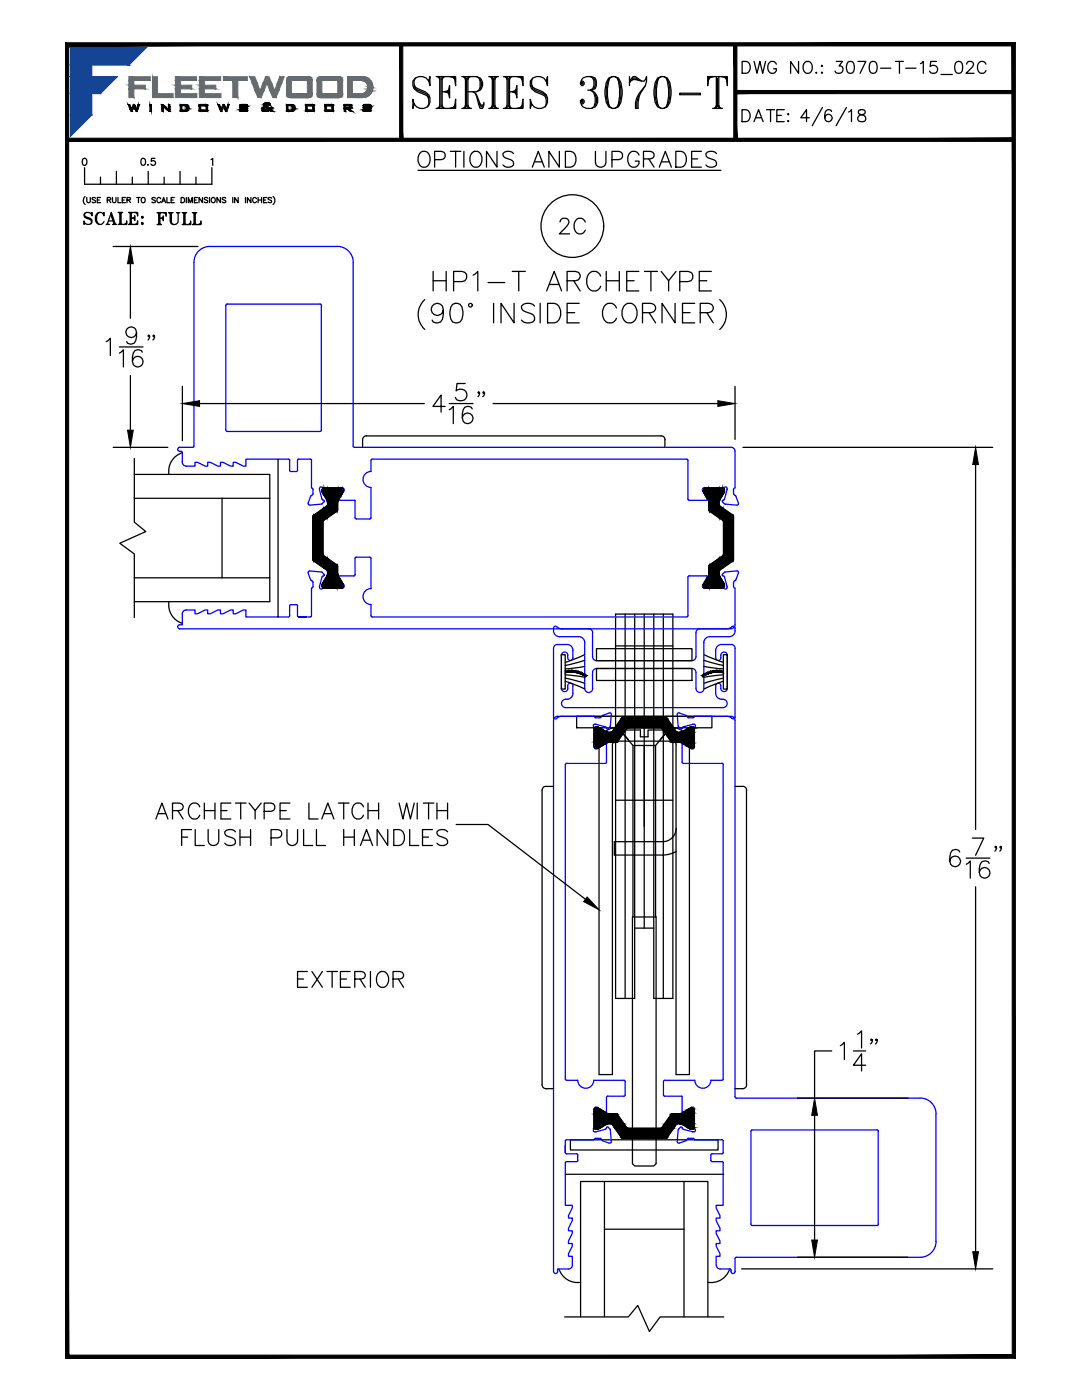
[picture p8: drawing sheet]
<svg xmlns="http://www.w3.org/2000/svg" width="216mm" height="279mm" viewBox="0 0 216 279" stroke-linecap="round" stroke-linejoin="round" font-family="sans-serif">
<defs><g id="words">
<text font-size="10.6" x="81.1" y="22.9">SERIES 3070-T</text>
<g font-size="7.5">
<text x="82.2" y="35.3">OPTIONS AND UPGRADES</text>
<text x="85.4" y="59.3">HP1-T ARCHETYPE</text>
</g>
<g font-size="6.6">
<text x="110.4" y="48">2C</text>
<text x="58.2" y="198.3">EXTERIOR</text>
</g>
<text font-size="6.2" x="165.5" y="16.2">3070-T-10_02C</text>
<text font-size="5.7" x="146.8" y="15.9">DWG NO.:</text>
<g font-size="5.3">
<text x="146.8" y="25.4">DATE:</text>
<text x="15.5" y="45.9">SCALE:</text>
<text x="30" y="45.9">FULL</text>
</g>
<text font-size="4.4" x="26.8" y="34.2">0.5</text>
</g></defs>
<!-- layer: 0 -->
<g fill="none" stroke="#00f" stroke-width=".25">
<path d="M111.1 125.1l.5 .3 .6 .1h5.3M111.1 125.1l-.4-.1a1.31 1.31 0 0 0 .9 2.1M111.2 128.6h1.9M111.2 128.6a.79 .79 0 0 0-.7 .8v13.7l.1 .2 .2 .2 .8-.5 .6-.1M111.6 127.1h3.9a1.17 1.17 0 0 1 1.2 1.1v9.2M112.9 139.6a.84 .84 0 0 0-.9 .8 .84 .84 0 0 0 .9 .8M113.1 128.6a1.17 1.17 0 0 1 1.2 1.2M114.3 129.8v1.5M114.3 136.9v1.5M114.3 131.3a.52 .52 0 0 1-.5 .5 .52 .52 0 0 1-.5-.5v-.5a.65 .65 0 0 0-.6-.7 .65 .65 0 0 0-.7 .7v6.6a.65 .65 0 0 0 .7 .6 .65 .65 0 0 0 .6-.6v-.5a.52 .52 0 0 1 .5-.5 .52 .52 0 0 1 .5 .5M114.3 138.4a1.22 1.22 0 0 1-1.4 1.2M116.7 137.4a.79 .79 0 0 0 .8 .8 .79 .79 0 0 0 .8-.8"/>
<path d="M117.5 125.5a.79 .79 0 0 1 .8 .8M118.2 134.2v3.2M138.9 134.2a.79 .79 0 0 0-.8-.8h-19.1a.79 .79 0 0 0-.8 .8M138.9 137.4a.79 .79 0 0 0 .8 .8 .79 .79 0 0 0 .8-.8M138.9 134.2v3.2M139.7 125.5a.79 .79 0 0 0-.8 .8v4.8a.79 .79 0 0 1-.8 .7h-19.1a.79 .79 0 0 1-.8-.7v-4.8M143.8 131.3v-.5a.65 .65 0 0 1 .7-.7 .65 .65 0 0 1 .6 .7v6.6a.64 .64 0 0 1-.6 .6 .64 .64 0 0 1-.7-.6v-.5M143.8 136.9a.52 .52 0 0 0-.5-.5 .52 .52 0 0 0-.5 .5v1.5a1.22 1.22 0 0 0 1.5 1.2 .84 .84 0 0 1 .8 .8 .84 .84 0 0 1-.8 .8h-31.4M144 128.6h1.9M144 128.6a1.17 1.17 0 0 0-1.2 1.2v1.5a.52 .52 0 0 0 .5 .5 .52 .52 0 0 0 .5-.5M145.9 128.6a.79 .79 0 0 1 .8 .8M146 125.1l.5-.1 .2 .4"/>
<path d="M146 125.1l-.4 .3-.6 .1h-5.3M146.7 125.4v.5M146.7 129.4v13.7M146.7 125.9a1.17 1.17 0 0 1-1.2 1.2h-3.9a1.17 1.17 0 0 0-1.2 1.1v9.2M112.1 143h32.9M145 142.9l.6 .1 .4 .3M146.7 143.1l-.2 .3h-.5"/>
</g>
<!-- layer: SEAL -->
<g fill="none" stroke="#000" stroke-width=".25">
<path d="M112 130.7h.8v6.8h-.8zM112.8 135.3l3.9 1.1M112.8 136l3.9 1.5M112.8 134.7l3.9 .5M116.7 131.8l-3.9 1M116.7 130.6l-3.9 1.6M116.7 133l-3.9 .5M140.5 131.8l3.8 1M140.5 133l3.9 .5M140.5 130.6l3.9 1.6M144.3 130.7h.8v6.8h-.8zM144.3 135.3l-3.8 1.1"/>
<path d="M144.4 134.7l-3.9 .5M144.4 136l-3.9 1.5"/>
</g>
<g fill="#000" stroke="#000" stroke-width=".2">
<path d="M112.7 133.9l.1 .4 .6-.5zM112.8 134.3l.6-.5v.4zM113.4 133.8v.4l.6-.4zM113.4 134.2l.6-.4v.4zM114 133.8v.4l.7-.4zM114 134.2l.7-.4-.1 .4zM114.7 133.8l-.1 .4 .7-.2zM114.6 134.2l.7-.2-.1 .3zM115.3 134l-.1 .3 .8-.1zM115.2 134.3l.8-.1-.2 .3zM116 134.2l-.2 .3 .8-.1zM115.8 134.5l.8-.1-.2 .4zM116.6 134.4l-.2 .4h.7zM116.4 134.8h.7l-.2 .3z"/>
<path d="M143.7 133.8l.7 .1-.1 .4zM143.7 133.8v.4l.6 .1zM143.1 133.8h.6v.4zM143.1 133.8v.4h.6zM142.4 133.8h.7v.4zM142.4 133.8l.1 .4h.6zM141.8 134l.6-.2 .1 .4zM141.8 134l.1 .3 .6-.1zM141.1 134.2l.7-.2 .1 .3zM141.1 134.2l.2 .3 .6-.2zM140.5 134.4l.6-.2 .2 .3zM140.5 134.4l.2 .4 .6-.3zM140 134.8l.5-.4 .2 .4zM140 134.8l.2 .3 .5-.3z"/>
</g>
<!-- layer: GLASS-VINYL -->
<g fill="none" stroke="#000" stroke-width=".25">
<path d="M26.8 91.5v12.7l2.3 1.9-5.2 2.3 2.9 2.2v12.7M26.8 99.4h27M26.8 94.7h27v25.4h-27M36.4 90.3a3.9 3.9 0 0 0-2.7 4.4M44.3 99.4v15.9M55.5 91.6v31.5M26.8 115.3h27M33.7 120.1a3.9 3.9 0 0 0 2.7 4.3M112.9 234.4h31.5M120.6 235.8v27M136.5 235.8v27M111.5 253.2a3.9 3.9 0 0 0 4.4 2.7"/>
<path d="M120.6 245.3h15.9M145.6 253.2a3.9 3.9 0 0 1-4.3 2.7M112.7 262.8h12.7l1.9-2.3 2.3 5.2 2.1-2.9h12.7M141.2 262.8v-27h-25.4v27"/>
</g>
<!-- layer: TRACK -->
<path d="M119 133.4h19.1v2.4h-19.1zM119 129.5h19.1v2.3h-19.1zM91 164.5h6.4l19.4 15" fill="none" stroke="#000" stroke-width=".25"/>
<!-- layer: Hardware -->
<g fill="none" stroke="#000" stroke-width=".25">
<path d="M131.9 87h-58.8a.77 .77 0 0 0-.7 .7v1.6M131.9 87a.77 .77 0 0 1 .8 .7v1.6M122.8 128.9h11.5M124.7 122.6v76.7M126.6 122.6v76.7h-3.8v-76.7h11.5v76.7h-3.8v-76.7M128.5 122.6v62.6M132.4 122.6v76.7M108.2 157.7v58.8a.77 .77 0 0 0 .7 .8h1.6M110.5 156.9h-1.6a.77 .77 0 0 0-.7 .8M115.1 143h27v2.2h-27zM122.8 159.7h11.5M123 145.2a3.4 3.4 0 0 0-3.5 3.5v65.8h2.7v-65.8a.73 .73 0 0 1 .8-.8h11.2a.77 .77 0 0 1 .7 .8"/>
<path d="M123.3 145.2l2.1 2.4M126.3 148.8l-2.6-3.1h4.1v1.3h1.5v-1.3h4.1l-2.6 3.1M126.3 148.8v34.2M126.3 148.8h4.5M130.8 148.8v34.2M133.8 145.2l-2.1 2.4M134.2 145.2a3.4 3.4 0 0 1 3.4 3.5v65.8h-2.7v-65.8M146.7 156.9h1.5a.77 .77 0 0 1 .8 .8M149 157.7v58.8a.77 .77 0 0 1-.8 .8h-1.5M134.9 165.3a2.68 2.68 0 0 1-2.7 2.7h-9.6v2.6h10.1l1.4-.3 .8-.4M126.2 183h4.7v49.2l-.4 .5h-3.9l-.4-.5zM126.6 185.2h3.9"/>
<path d="M113.8 227.5h29.5v2h-29.5z"/>
</g>
<!-- layer: VENT -->
<g fill="none" stroke="#00f" stroke-width=".25">
<path d="M41.9 49.2h25.4a3.2 3.2 0 0 1 3.2 3.2v36.6M41.9 49.2a3.2 3.2 0 0 0-3.2 3.2v36.6M45 60.9l.1 25.1 .2 .1h18.6l.2-.3M45.3 60.7h18.6M45.3 60.7l-.2 .2M63.9 60.7l.2 .2M64.1 60.9v25M35.9 89.3a.44 .44 0 0 0-.4 .5 .44 .44 0 0 0 .6 .3M36.1 90.1l.3 .2M36.4 90.3v1.9a.79 .79 0 0 0 .8 .8h1.7v-.7h.5l1.5 .7h.5v-.7h.6l1.5 .7h.5v-.7h.5l1.5 .7h.5v-.7h.5l1.6 .7h.5v-1.4h8.4M38.7 89l-.2 .3h-2.6M57.5 91.6l.3 .3"/>
<path d="M59.6 91.6h2.3M59.6 91.6l-.2 .3v1.9l-.3 .3h-1l-.3-.1v-2.1M61.9 91.6l.3 .3-.1 5.5 .3 .3v.9M62 99l-.5 1.4M62.2 98.9l-.2 .1M62.4 98.5l-.2 .3M63.8 97.8l.4 1.8M64.3 99.6l.2 .2M64.5 99.8h.1M64.5 97.4h4l.1 .6-.9 1.5 .2 .3M64.5 97.3h-.1a.37 .37 0 0 0-.5-.1 .37 .37 0 0 0-.1 .5M64.6 99.8l.1 .3-.6 .5"/>
<path d="M67.9 99.8h2.8l.2 .2M70.5 89l.2 .3h75.2M70.8 100v3.3l.3 .3M74 94.1a1.6 1.6 0 0 0-1.6 1.6 1.6 1.6 0 0 0 1.6 1.6v6.1l-.2 .2h-2.7M74.3 91.6h62.7l.3 .3v7.7l.1 .2h3.7v-.3l-.9-1.5v-.3l.1-.3h4M74.3 91.6l-.3 .3v2.2M144.3 97.3a.41 .41 0 0 1 .6-.1 .41 .41 0 0 1 .2 .5M144.4 99.8l-.3 .3 .4 .4M144.6 99.6l-.2 .2M145.1 97.8l-.5 1.8M145.9 89.3a.79 .79 0 0 1 .8 .8v7.3l-.3 .3M146.4 97.7v.9"/>
<path d="M146.4 98.5l.2 .3M146.6 98.9l.2 .1M146.8 99l.5 1.4v.3l-.2 .1M61.5 114.3l.5 1.4M61.5 100.4l.1 .3 .2 .1 2.3-.2M62 115.7l.2 .2M62.2 115.9l.2 .3v.9l-.3 .3v5.6l-.2 .1h-2.3h1.5M64.1 114.2l-2.3-.3-.2 .2-.1 .2M64.1 114.2l.6 .5-.1 .2M64.6 114.9l-.3 .2M67.9 114.9l-.2 .1v.2l.9 1.6-.1 .5-4.2 .2a.3 .3 0 0 1-.4 0 .3 .3 0 0 1-.2-.2l.5-2.1M70.9 114.7l-.3 .2h-2.7"/>
<path d="M71.1 111.2h2.7l.2 .1v6.2a1.59 1.59 0 0 0-1.6 1.6 1.59 1.59 0 0 0 1.6 1.5v2.3l.3 .2h62.7l.3-.2v-7.7l.1-.3h3.7v.3l-.9 1.5v.4l.1 .2 4 .1M71.1 111.2l-.3 .3v3.2M144.5 114.2l-.4 .6 .5 .3M144.5 100.5l2.5 .3M144.6 115.2l.5 1.8a.41 .41 0 0 1-.2 .5 .41 .41 0 0 1-.6-.1M146.4 116.2v.9M146.4 117.1l.3 .3v7.3M146.6 115.9l-.2 .3M146.8 115.7l-.2 .2M147 113.9l-2.5 .3M147.1 113.9l.2 .2v.2l-.5 1.4M35.9 124.7a.41 .41 0 0 0-.4 .4 .41 .41 0 0 0 .4 .4h110"/>
<path d="M57.5 123.1h-8.4v-1.4h-.5l-1.6 .8h-.5v-.8h-.5l-1.5 .8h-.5v-.8h-.5l-1.5 .8h-.6v-.8h-.5l-1.5 .8h-.5v-.8h-1.7a.79 .79 0 0 0-.8 .8v2.2h-.5M57.8 122.9v-2.1l.3-.2 1.1 .1 .2 .2v2l.2 .2M57.8 122.9l-.3 .2M146.7 124.7a.79 .79 0 0 1-.8 .8M112.8 152.6v62.7l.3 .3M118.5 145.1l.1 .2M118.5 143h-7.3a.79 .79 0 0 0-.7 .7v110.1a.42 .42 0 0 0 .4 .4 .42 .42 0 0 0 .4-.5M118.5 145.3v3.9M118.6 149.1l.2 .4 .4-.1 1.5-.9 .3 .1v3.5l-.1 .2h-7.8l-.3 .3M118.6 142.9l.2 .3M118.6 144.5h.3M118.7 144.5l-.3 .2 .1 .3"/>
<path d="M118.8 143.3h.9M118.9 144.5l1.9 .6M120 143l-.3 .2M120.8 145l.4 .5 .5-.4M121.6 142.3l-1.4 .5-.2 .2M121.6 142.3h.3l.1 .3M121.8 144.9l-.1 .2M122 142.6l-.2 2.3M135.1 142.6l.3 2.5M135.4 145.1l.5 .4 .2-.1M135.5 142.3l1.4 .5M135.5 142.3h-.3l-.1 .3"/>
<path d="M136.1 145.3v.1M136.4 152.4h7.6M136.4 145l-.2 .2M136.4 148.5l1.5 .9M136.4 148.5h-.2l-.1 .2v3.4l.3 .3M136.9 142.8l.2 .2M137.1 143l.3 .2M137.4 143.3h.9M137.9 149.4h.2M138.2 144.5h.3M138.3 144.5l-2 .6M138.5 144.5l.3 .2-.1 .3"/>
<path d="M138.6 143h7.3a.79 .79 0 0 1 .8 .7v75.2l.2 .3M138.6 142.9l-.3 .3M138.7 145.1l-.1 .2v3.8l-.2 .3-.3 .1M144.1 152.3l.2 .3v62.7l-.2 .3M113.1 215.6h2.2a1.6 1.6 0 0 0 1.6 1.6 1.6 1.6 0 0 0 1.6-1.6h6M121 219l-.1 2.9-1.7-.9h-.5l-.1 .3M121.3 218.8h3.2M121.3 218.8l-.3 .2M124.5 215.6l.3 .2-.1 2.7M124.8 218.5l-.3 .3M132.4 218.5l.2 .3h3.4M132.6 215.6h6a1.6 1.6 0 0 0 1.6 1.6 1.6 1.6 0 0 0 1.6-1.6h2.2"/>
<path d="M132.6 215.6l-.2 .2v2.7M136 218.8l.1 .1M136.1 218.9v2.8l.1 .2h.2M146.9 219.2l36.7-.1a3.2 3.2 0 0 1 3.2 3.2v25.5a3.1 3.1 0 0 1-3.2 3.1h-36.7M112.8 230l.3 .3M113.1 230.3h2.1l.1 1.3-.3 .2h-1.9M113.1 227.5h5.4M113.1 227.4l-.3 .3v2.3v-1.4M113.1 231.8l-.3 .3v8.5h1.4v.5l-.8 1.5v.5h.8v.5l-.8 1.5v.5h.8v.5l-.8 1.6v.5h.8v.5l-.8 1.5v.5h.8v1.8M118.5 225.4l-.1 .3 .3 .2M118.5 221.3v3.8M118.6 225.1l-.1 .2"/>
<path d="M120 227.4l-.3-.2h-.9l-.2 .3M120 227.4l.2 .2 1.4 .6M121 225.1l-.2 .3-2.2 .5M121.4 225l.3 .3M121.4 224.9h-.2l-.2 .1M121.7 225.3l.1 .2M121.8 225.5l.2 2.3-.1 .3h-.3M135.3 225.5l-.2 2.3 .1 .3h.3M135.4 225.3l-.1 .2M135.8 225l-.4 .3M135.8 224.9h.2l.1 .1M136.1 225.1v.1"/>
<path d="M136.2 225.2l.2 .2M136.3 225.4l2 .5M136.9 227.6l-1.4 .6M137.1 227.4l-.2 .2M137.1 227.4l.3-.2h.9l.3 .3h5.4M137.9 221l-1.5 .9M138.1 221h.3l.2 .3M138.1 221h-.2M138.6 221.3l.1 4M138.7 225.4v.4l-.5 .1M142.1 231.8h1.9M142.1 230.3h1.9"/>
<path d="M142.1 230.2l-.3 .3v1.1l.3 .2M144.1 231.8l.2 .3v8.5h-1.4v.5l.8 1.5v.5h-.8v.5l.8 1.5v.5h-.8v.5l.8 1.6v.5h-.8v.5l.8 1.5v.5h-.8v1.8a.79 .79 0 0 0 .8 .8h1.9M144.1 227.4l.2 .2v2.4l-.2 .3M149.8 225.8v18.5M150.1 225.5h24.9M150.1 225.5l-.3 .2M175 225.5l.3 .2M175.2 225.8v18.5M114.2 252.5a.8 .8 0 0 1-.8 .8h-2.1v.5M145.6 253.2l.3 .3M145.9 253.5a.44 .44 0 0 0 .2 .6 .44 .44 0 0 0 .6-.4M146.9 250.9l-.2 .3v2.6"/>
<path d="M175.3 244.3l-.3 .3h-24.9l-.3-.3"/>
</g>
<!-- layer: I-STRUT -->
<g fill="none" stroke="#000" stroke-width=".25">
<path d="M64.3 97.8v.3M64.3 98.1l.9 1.7a.95 .95 0 0 1 0 1.2l-2.7 2v8.7l.1 .2 2.6 1.9 .2 .2-.1 .8-1 1.8M64.7 97.4h3.4M64.7 97.4l-.4 .2v.2M68.1 97.4a.59 .59 0 0 1 .3 .8l-.9 1.6-.1 .6M140.4 98.2l.9 1.6M141.3 99.8l.1 .3 .1 1.8 2.8 2M144.5 98.2l-.9 1.6a.94 .94 0 0 0 0 1.2l2.8 2-.1 8.8-2.7 2-.1 .2v.8l1 1.8M144.5 98.2v-.6l-.3-.2h-3.4a.54 .54 0 0 0-.4 .8M64.3 116.7v.3M64.3 117l.2 .3 .2 .1M64.3 116.6v.1"/>
<path d="M64.5 104.1v6.6M64.5 110.7l.1 .1M64.5 110.9l2.7 1.8 .2 .3M64.6 103.9l-.1 .1M64.7 117.4h3.4M67.4 100.4v1.4M67.4 113v1.4M67.4 101.8l-.2 .2-2.7 1.9M67.4 114.4l.1 .6 .9 1.6M68.4 116.6l.1 .1M68.5 116.7l-.1 .5-.3 .2M140.4 116.7a.57 .57 0 0 0 .4 .7h3.4l.3-.2 .1-.5"/>
<path d="M140.4 116.6v.1M141.3 115l-.9 1.6M144.3 110.9l-2.8 1.9-.1 1.8-.1 .4M144.3 103.9v6.9M144.5 116.6l.1 .1M119.4 145.1l1.6 .9 .6 .1M119.4 145.1h-.6l-.2 .3v3.5a.62 .62 0 0 0 .8 .3M120.9 148.3l-1.5 .9M121.5 148.2h1.4M121.6 148.2l-.6 .1M122.2 146l-.7 .2M123.2 148l-.2 .2"/>
<path d="M125.1 145.3l-1.9 2.7M125.2 145.3h6.7M125.2 145.2l-.1 .1M131.9 145.2l.2 .1M132 145.3l1.9 2.7M132.9 143.3h-8.8l-2 2.7M132.9 143.2l.2 .2 1.9 2.6M133.9 148l.3 .2h1.4M135 146l.6 .2M135.6 148.2l.6 .1M136.2 148.3l1.5 .9M137.7 145.1l-1.5 .9-.6 .1"/>
<path d="M137.8 145.1h.6l.2 .4v3.3l-.2 .4h-.6M118.6 221.6v3.4l.2 .3 .5 .1M118.6 221.6l.2-.4h.5l1.6 .9 .7 .1M121.5 224.3l.7 .1M121.5 222.3h1.4M121.6 224.3l-.6 .1-1.7 .9M122.1 224.4l2 2.7 8.8 .1M122.9 222.2l.3 .2 2 2.8 6.8-.1 1.9-2.7 .3-.2M134.2 222.3h1.4M135 224.4l-1.9 2.6-.2 .2M135.6 224.3l-.6 .1M135.6 224.3h.4l1.8 1"/>
<path d="M138.6 221.6l-.2-.4h-.6l-1.6 .9-.6 .1M138.6 221.6v3.4l-.2 .3-.6 .1"/>
</g>
<g fill="#000" stroke="#000" stroke-width=".2">
<path d="M64.3 97.7v.5zM64.3 97.7v.5z"/>
<path d="M64.3 97.7v.4zM64.3 97.7v.4z"/>
<path d="M64.3 97.7v.4zM64.3 97.8v.3z"/>
<path d="M64.3 97.6v.6zM64.3 97.6v.6z"/>
<path d="M64.3 97.6v.6zM64.3 97.7v.5z"/>
<path d="M64.3 97.6v.6zM64.3 97.6v.6z"/>
<path d="M64.4 97.5v.8zM64.3 97.6l.1 .7z"/>
<path d="M64.4 97.5v.9zM64.4 97.5v.9z"/>
<path d="M64.4 97.5l.1 1zM64.4 97.5l.1 1z"/>
<path d="M64.5 97.4v1.2zM64.5 97.4v1.2z"/>
<path d="M64.5 97.4l.1 1.3zM64.5 97.4l.1 1.3z"/>
<path d="M64.6 97.4l.1 1.4zM64.6 97.4l.1 1.4z"/>
<path d="M64.7 97.4h.5v2.4zM64.7 97.4v1.4l.5 1z"/>
<path d="M65.2 97.4l.1 2.6zM65.2 97.4l.1 2.6z"/>
<path d="M65.3 97.4v2.8zM65.3 97.4v2.8z"/>
<path d="M65.3 97.4l.1 3zM65.3 97.4l.1 3z"/>
<path d="M65.4 97.4h1.8v4.6zM65.4 97.4v5.9l1.8-1.3z"/>
<path d="M67.2 97.4l.1 4.6zM67.2 97.4v4.6z"/>
<path d="M67.3 97.4v4.5zM67.3 97.4v4.6z"/>
<path d="M67.3 97.4v4.5zM67.3 97.4v4.5z"/>
<path d="M67.4 97.4v4.4zM67.4 97.4v4.4z"/>
<path d="M67.3 97.4l.1 4.4zM67.3 97.4v4.5z"/>
<path d="M67.4 97.4v2.8zM67.4 97.4v3z"/>
<path d="M67.4 97.4v2.6zM67.4 97.4v2.8z"/>
<path d="M67.4 97.4l.1 2.4zM67.4 97.4v2.6z"/>
<path d="M67.5 97.4h.6v1.4zM67.5 97.4v2.4l.6-1z"/>
<path d="M68.1 97.4v1.3zM68.1 97.4v1.4z"/>
<path d="M68.1 97.4l.1 1.2zM68.1 97.4v1.3z"/>
<path d="M68.2 97.4l.1 1.1zM68.2 97.4v1.2z"/>
<path d="M68.3 97.4v1zM68.3 97.4v1.1z"/>
<path d="M68.3 97.5l.1 .8zM68.3 97.5v.9z"/>
<path d="M68.4 97.5v.7zM68.4 97.5v.8z"/>
<path d="M68.4 97.6v.6zM68.4 97.6v.6z"/>
<path d="M68.4 97.6v.6zM68.4 97.6v.6z"/>
<path d="M68.4 97.6v.6zM68.4 97.6v.6z"/>
<path d="M68.5 97.7v.4zM68.5 97.7v.4z"/>
<path d="M68.5 97.7v.4zM68.5 97.7v.4z"/>
<path d="M68.4 97.7l.1 .4zM68.4 97.7v.5z"/>
<path d="M140.4 97.7v.4zM140.4 97.7v.4z"/>
<path d="M140.4 97.7v.4zM140.4 97.7v.4z"/>
<path d="M140.4 97.7v.4zM140.4 97.7v.5z"/>
<path d="M140.4 97.6v.6zM140.4 97.6v.6z"/>
<path d="M140.4 97.6v.6zM140.4 97.6v.6z"/>
<path d="M140.4 97.6v.6zM140.4 97.6v.6z"/>
<path d="M140.5 97.5l-.1 .7zM140.5 97.5v.8z"/>
<path d="M140.5 97.5v.8zM140.5 97.5v.9z"/>
<path d="M140.5 97.5v.9zM140.6 97.4v1.1z"/>
<path d="M140.6 97.4v1.1zM140.6 97.4v1.2z"/>
<path d="M140.6 97.4v1.2zM140.7 97.4v1.3z"/>
<path d="M140.7 97.4v1.3zM140.8 97.4v1.4z"/>
<path d="M140.8 97.4v1.4l.5-1.4zM141.3 97.4v2.4l-.5-1z"/>
<path d="M141.3 97.4v2.4l.1-2.4zM141.4 97.4v2.6l-.1-.2z"/>
<path d="M141.4 97.4v2.6zM141.4 97.4v2.8z"/>
<path d="M141.4 97.4v2.8zM141.5 97.4v3z"/>
<path d="M141.5 97.4v4.4zM141.5 97.4v4.4z"/>
<path d="M141.5 97.4v4.4zM141.5 97.4v4.5z"/>
<path d="M141.5 97.4v4.5zM141.5 97.4v4.5z"/>
<path d="M141.5 97.4v4.5zM141.5 97.4v4.6z"/>
<path d="M141.5 97.4v4.6zM141.6 97.4v4.6z"/>
<path d="M141.6 97.4v4.6l1.9-4.6zM143.5 97.4v5.9l-1.9-1.3z"/>
<path d="M143.5 97.4v3zM143.5 97.4v3z"/>
<path d="M143.5 97.4v2.8zM143.5 97.4v2.8z"/>
<path d="M143.5 97.4v2.6zM143.6 97.4l-.1 2.6z"/>
<path d="M143.6 97.4v2.4l.6-2.4zM144.2 97.4v1.4l-.6 1z"/>
<path d="M144.2 97.4v1.4zM144.2 97.4v1.4z"/>
<path d="M144.2 97.4v1.3zM144.3 97.4l-.1 1.3z"/>
<path d="M144.3 97.4v1.2zM144.4 97.4l-.1 1.2z"/>
<path d="M144.4 97.4v1.1zM144.4 97.5v1z"/>
<path d="M144.4 97.5v.9zM144.5 97.5l-.1 .9z"/>
<path d="M144.5 97.5v.8zM144.5 97.6v.7z"/>
<path d="M144.5 97.6v.6zM144.5 97.6v.6z"/>
<path d="M144.5 97.6v.6zM144.5 97.6v.6z"/>
<path d="M144.5 97.6v.6zM144.5 97.7v.5z"/>
<path d="M144.5 97.7v.5zM144.5 97.7v.5z"/>
<path d="M144.5 97.7v.4zM144.5 97.7v.4z"/>
<path d="M144.5 97.7v.4zM144.6 97.8l-.1 .3z"/>
<path d="M62.5 103v8.8zM62.5 103.1v8.7z"/>
<path d="M62.5 103v8.8zM62.5 103v8.8z"/>
<path d="M62.5 102.9v9zM62.5 103v8.9z"/>
<path d="M62.6 102.9v9zM62.5 102.9l.1 9z"/>
<path d="M62.6 102.9v9.1zM62.6 102.9v9.1z"/>
<path d="M64.3 116.6v.5zM64.3 116.6v.5z"/>
<path d="M64.3 116.6v.5zM64.3 116.6v.5z"/>
<path d="M64.3 116.6v.4zM64.3 116.7v.3z"/>
<path d="M64.3 116.6v.5zM64.3 116.6v.5z"/>
<path d="M64.3 116.6v.5zM64.3 116.6v.5z"/>
<path d="M64.3 116.5v.7zM64.3 116.6v.6z"/>
<path d="M64.4 116.5v.7zM64.3 116.5l.1 .7z"/>
<path d="M64.4 116.4v.9zM64.4 116.5v.8z"/>
<path d="M64.5 101.5v2.5zM64.5 101.5v2.6z"/>
<path d="M64.5 110.7v2.6zM64.5 110.7v2.6z"/>
<path d="M64.5 116.3v1zM64.4 116.4l.1 .9z"/>
<path d="M62.6 102.8l1.9-1.3v11.8zM62.6 102.8v9.2l1.9 1.3z"/>
<path d="M64.5 101.5v2.5zM64.5 101.5v2.5z"/>
<path d="M64.5 110.7v2.6zM64.5 110.7v2.6z"/>
<path d="M64.5 101.5v2.4zM64.5 101.5v2.5z"/>
<path d="M64.5 110.8v2.5zM64.5 110.8v2.5z"/>
<path d="M64.5 101.5v2.4zM64.5 101.5v2.4z"/>
<path d="M64.5 110.8v2.5zM64.5 110.8v2.5z"/>
<path d="M64.5 116.2v1.2zM64.5 116.3v1.1z"/>
<path d="M64.5 101.5v2.4zM64.5 101.5v2.4z"/>
<path d="M64.5 110.8v2.5zM64.5 110.8v2.5z"/>
<path d="M64.6 116v1.4zM64.5 116.2l.1 1.2z"/>
<path d="M64.7 115.9v1.5zM64.6 116l.1 1.4z"/>
<path d="M64.9 115.6v1.8l-.2-1.5zM64.7 115.9v1.5h.2z"/>
<path d="M65.2 115v2.4l-.3-1.8zM64.9 115.6v1.8h.3z"/>
<path d="M64.5 101.5l.7-.5v2.4zM64.5 101.5v2.4l.7-.5z"/>
<path d="M64.5 110.9l.7 .5v2.4zM64.5 110.9v2.4l.7 .5z"/>
<path d="M65.3 100.9v2.5zM65.2 101v2.4z"/>
<path d="M65.3 100.9v2.5zM65.3 100.9v2.5z"/>
<path d="M65.2 111.4l.1 2.4zM65.2 111.4l.1 2.4z"/>
<path d="M65.3 114.8v2.6zM65.2 115l.1 2.4z"/>
<path d="M65.3 111.4v2.5zM65.3 111.4v2.5z"/>
<path d="M65.3 100.9v2.5zM65.3 100.9v2.5z"/>
<path d="M65.3 100.8v2.5zM65.3 100.8v2.5z"/>
<path d="M65.3 111.4v2.6zM65.3 111.4v2.6z"/>
<path d="M65.3 100.8v2.5zM65.3 100.9v2.5z"/>
<path d="M65.3 111.4v2.5zM65.3 111.4v2.5z"/>
<path d="M65.3 114.6v2.8zM65.3 114.8v2.6z"/>
<path d="M65.4 100.7v2.6zM65.3 100.8v2.5z"/>
<path d="M65.3 111.4l.1 2.6zM65.3 111.4l.1 2.6z"/>
<path d="M65.4 114.4v3zM65.3 114.6l.1 2.8z"/>
<path d="M65.4 111.4l1.8 1.4v4.6zM65.4 111.4v6h1.8z"/>
<path d="M67.2 112.8l.1 4.6zM67.2 112.8l.1 4.6z"/>
<path d="M67.3 112.8v4.6zM67.3 112.8v4.6z"/>
<path d="M67.3 112.8v4.6zM67.3 112.8v4.6z"/>
<path d="M67.4 112.9v4.5zM67.4 112.9v4.5z"/>
<path d="M67.3 112.9l.1 4.5zM67.3 112.9l.1 4.5z"/>
<path d="M67.4 114.4v3zM67.4 114.4v3z"/>
<path d="M67.4 114.6v2.8zM67.4 114.6v2.8z"/>
<path d="M67.4 114.8l.1 2.6zM67.4 114.8l.1 2.6z"/>
<path d="M67.5 115l.4 .6v1.8zM67.5 115v2.4h.4z"/>
<path d="M67.9 115.6l.2 .3v1.5zM67.9 115.6v1.8h.2z"/>
<path d="M68.1 115.9v1.5zM68.1 115.9v1.5z"/>
<path d="M68.1 116l.1 1.4zM68.1 116l.1 1.4z"/>
<path d="M68.2 116.2l.1 1.1zM68.2 116.2v1.2z"/>
<path d="M68.3 116.3v1zM68.3 116.3v1z"/>
<path d="M68.3 116.4l.1 .8zM68.3 116.4v.9z"/>
<path d="M68.4 116.5v.7zM68.4 116.5v.7z"/>
<path d="M68.4 116.6v.5zM68.4 116.6v.5z"/>
<path d="M68.4 116.6v.5zM68.4 116.6v.5z"/>
<path d="M68.4 116.5v.6zM68.4 116.5v.7z"/>
<path d="M68.5 116.6v.4zM68.5 116.6v.4z"/>
<path d="M68.5 116.6v.4zM68.5 116.6v.5z"/>
<path d="M68.4 116.6l.1 .5zM68.4 116.6v.5z"/>
<path d="M140.4 116.6v.4zM140.4 116.6v.4z"/>
<path d="M140.4 116.6v.4zM140.4 116.6v.5z"/>
<path d="M140.4 116.6v.5zM140.4 116.6v.5z"/>
<path d="M140.4 116.6v.5zM140.4 116.6v.5z"/>
<path d="M140.4 116.6v.5zM140.4 116.6v.5z"/>
<path d="M140.4 116.6v.5zM140.4 116.5v.7z"/>
<path d="M140.5 116.5l-.1 .7zM140.5 116.5v.7z"/>
<path d="M140.5 116.4v.8zM140.5 116.4v.9z"/>
<path d="M140.6 116.3l-.1 1zM140.6 116.3v1z"/>
<path d="M140.6 116.2v1.1zM140.6 116.2v1.2z"/>
<path d="M140.7 116l-.1 1.4zM140.7 116l-.1 1.4z"/>
<path d="M140.8 115.9l-.1 1.5zM140.8 115.9v1.5z"/>
<path d="M141 115.6l-.2 .3v1.5zM141 115.6v1.8h-.2z"/>
<path d="M141.3 115l-.3 .6v1.8zM141.3 115v2.4h-.3z"/>
<path d="M141.4 114.8l-.1 2.6zM141.4 114.8v2.6h-.1z"/>
<path d="M141.4 114.6v2.8zM141.4 114.6v2.8z"/>
<path d="M141.5 114.4l-.1 3zM141.5 114.4l-.1 3z"/>
<path d="M141.5 112.9v4.5zM141.5 112.9v4.5z"/>
<path d="M141.5 112.9v4.5zM141.5 112.9v4.5z"/>
<path d="M141.5 112.8v4.6zM141.5 112.8v4.6z"/>
<path d="M141.5 112.8v4.6zM141.5 112.8v4.6z"/>
<path d="M141.5 112.8v4.6zM141.6 112.8l-.1 4.6z"/>
<path d="M141.6 112.8v4.6l1.9-6zM143.5 111.4v6h-1.9z"/>
<path d="M143.5 100.7v2.6zM143.5 100.8v2.5z"/>
<path d="M143.5 111.4v2.6zM143.5 111.4v2.6z"/>
<path d="M143.5 114.6v2.8zM143.5 114.4v3z"/>
<path d="M143.5 100.8v2.5zM143.5 100.8v2.5z"/>
<path d="M143.5 111.4v2.6zM143.5 111.4v2.6z"/>
<path d="M143.5 114.6v2.8zM143.5 114.8v2.6z"/>
<path d="M143.5 100.8v2.5zM143.5 100.9v2.5z"/>
<path d="M143.5 111.4v2.5zM143.5 111.4v2.5z"/>
<path d="M143.5 100.9v2.5zM143.5 100.9v2.5z"/>
<path d="M143.5 111.4v2.5zM143.6 111.4l-.1 2.5z"/>
<path d="M143.5 100.9v2.5zM143.6 100.9v2.5z"/>
<path d="M143.5 114.8v2.6zM143.6 115l-.1 2.4z"/>
<path d="M143.6 100.9v2.5zM143.6 101v2.4z"/>
<path d="M143.6 111.4v2.4zM143.6 111.4v2.4z"/>
<path d="M143.6 101v2.4l.7-1.9zM144.3 101.5v2.4l-.7-.5z"/>
<path d="M143.6 111.4v2.4l.7-2.9zM144.3 110.9v2.4l-.7 .5z"/>
<path d="M143.6 115v2.4l.4-1.8zM144 115.6v1.8h-.4z"/>
<path d="M144 115.6v1.8l.2-1.5zM144.2 115.9v1.5h-.2z"/>
<path d="M144.2 115.9v1.5zM144.2 116v1.4z"/>
<path d="M144.2 116v1.4zM144.3 116.2l-.1 1.2z"/>
<path d="M144.3 101.5v2.4zM144.3 101.5v2.4z"/>
<path d="M144.3 110.9v2.4zM144.3 110.8v2.5z"/>
<path d="M144.3 101.5v2.4zM144.3 101.5v2.4z"/>
<path d="M144.3 110.8v2.5zM144.3 110.8v2.5z"/>
<path d="M144.3 116.2v1.2zM144.4 116.3l-.1 1.1z"/>
<path d="M144.3 101.5v2.4zM144.3 101.5v2.5z"/>
<path d="M144.3 110.8v2.5zM144.3 110.8v2.5z"/>
<path d="M144.3 101.5v2.5zM144.4 101.5v2.5z"/>
<path d="M144.4 110.7l-.1 2.6zM144.4 110.7l-.1 2.6z"/>
<path d="M144.4 101.5v2.5zM144.4 101.5v2.6z"/>
<path d="M144.4 110.7v2.6zM144.4 110.7v2.6z"/>
<path d="M144.4 116.3v1zM144.4 116.4v.9z"/>
<path d="M144.4 101.5v11.8l1.8-10.5zM146.2 102.8v9.2l-1.8 1.3z"/>
<path d="M144.4 116.4v.9zM144.5 116.5l-.1 .8z"/>
<path d="M144.5 116.5v.7zM144.5 116.5v.7z"/>
<path d="M144.5 116.5v.7zM144.5 116.6v.6z"/>
<path d="M144.5 116.6v.5zM144.5 116.6v.5z"/>
<path d="M144.5 116.6v.5zM144.5 116.6v.5z"/>
<path d="M144.5 116.6v.5zM144.5 116.6v.5z"/>
<path d="M144.5 116.6v.5zM144.5 116.6v.5z"/>
<path d="M144.5 116.6v.4zM144.6 116.7l-.1 .3z"/>
<path d="M146.2 102.8v9.2zM146.3 102.9l-.1 9.1z"/>
<path d="M146.3 102.9v9zM146.3 102.9v9z"/>
<path d="M146.3 102.9v9zM146.3 103v8.9z"/>
<path d="M146.3 103v8.8zM146.3 103v8.8z"/>
<path d="M146.3 103v8.8zM146.4 103.1l-.1 8.7z"/>
<path d="M118.8 149.2h.6zM118.8 149.2h.6z"/>
<path d="M118.8 145.1h.6zM118.8 145.1h.6z"/>
<path d="M119 149.3h.3zM118.9 149.3h.4z"/>
<path d="M118.9 149.3h.4zM118.9 149.3h.4z"/>
<path d="M118.9 145.1h.4zM118.9 145.1h.4z"/>
<path d="M118.9 149.3l.4-.1zM118.9 149.2h.4z"/>
<path d="M118.9 145.1h.4zM118.9 145.1h.4z"/>
<path d="M118.9 149.2h.5zM118.8 149.2h.6z"/>
<path d="M118.9 145.1h.4zM118.9 145.1h.4z"/>
<path d="M118.8 149.2h.6zM118.7 149.2h.7z"/>
<path d="M118.8 145.1h.6zM118.8 145.1h.5z"/>
<path d="M118.7 149.2h.8zM118.7 149.2h.8z"/>
<path d="M118.7 145.1h.7zM118.7 145.1h.7z"/>
<path d="M118.7 149.2l.9-.1zM118.6 149.1h1z"/>
<path d="M118.7 145.2h.8zM118.7 145.2l.7-.1z"/>
<path d="M118.6 149.1h1.1zM118.6 149.1h1.1z"/>
<path d="M118.6 145.2h1zM118.6 145.2h.9z"/>
<path d="M118.6 149.1l1.2-.1zM118.6 149h1.2z"/>
<path d="M118.6 145.3h1.1zM118.6 145.2h1z"/>
<path d="M118.6 149l1.3-.1zM118.6 148.9h1.3z"/>
<path d="M118.6 145.3h1.2zM118.6 145.3h1.1z"/>
<path d="M118.6 148.9h1.4zM118.6 148.9h1.4z"/>
<path d="M118.6 145.4h1.3zM118.6 145.3h1.2z"/>
<path d="M118.6 148.9l1.8-.2-.4 .2zM118.6 148.7v.2l1.8-.2z"/>
<path d="M118.6 145.5h1.4zM118.6 145.4h1.3z"/>
<path d="M118.6 148.7l2.3-.4-.5 .4zM118.6 148.3v.4l2.3-.4z"/>
<path d="M118.6 145.7l1.4-.2 .4 .2zM118.6 145.5v.2l1.4-.2z"/>
<path d="M118.6 148.3l2.5-.1zM118.6 148.2v.1l2.5-.1z"/>
<path d="M118.6 146l1.8-.3 .5 .3zM118.6 145.7v.3l1.8-.3z"/>
<path d="M118.6 148.2h2.7zM118.6 148.2h2.7z"/>
<path d="M118.6 146.1h2.5zM118.6 146h2.3z"/>
<path d="M118.6 148.2h2.9zM118.6 148.2h2.9z"/>
<path d="M118.6 146.2h2.7zM118.6 146.2h2.9z"/>
<path d="M118.6 146.2h2.7zM118.6 146.1h2.5z"/>
<path d="M118.6 148.2h4.4zM118.6 148.2h4.4z"/>
<path d="M118.6 148.2l4.4-.1zM118.6 148.1h4.4z"/>
<path d="M118.6 148.1h4.5zM118.6 148.1h4.5z"/>
<path d="M118.6 148.1h4.5zM118.6 148.1h4.5z"/>
<path d="M118.6 148.1l4.6-.1zM118.6 148h4.6z"/>
<path d="M118.6 148l5.9-1.8-1.3 1.8zM118.6 146.2v1.8l5.9-1.8z"/>
<path d="M121.9 146.2h2.6zM121.9 146.2h2.6z"/>
<path d="M122 146.2l2.5-.1zM122 146.2l2.5-.1z"/>
<path d="M122 146.1h2.5zM122 146.1h2.5z"/>
<path d="M122.1 146.1h2.4zM122.1 146.1h2.4z"/>
<path d="M122.1 146.1l2.5-.1zM122.1 146h2.5z"/>
<path d="M122.1 146l3-.7-.5 .7zM122.6 145.3l-.5 .7 3-.7z"/>
<path d="M122.6 145.3h2.5zM122.6 145.3h2.5z"/>
<path d="M122.6 145.3h2.5zM122.7 145.3h2.4z"/>
<path d="M122.7 145.3h2.5zM122.7 145.3h2.5z"/>
<path d="M122.7 145.3h2.5zM122.7 145.3h2.5z"/>
<path d="M122.7 145.3h2.5zM122.7 145.3h2.5z"/>
<path d="M124.2 143.3h8.7zM124.2 143.3h8.7z"/>
<path d="M124.1 143.3h8.9zM124.1 143.3h8.8z"/>
<path d="M124.1 143.3h8.9zM124.1 143.3h8.9z"/>
<path d="M124 143.3h9.1zM124 143.3h9z"/>
<path d="M124 143.4h9.1zM124 143.4l9.1-.1z"/>
<path d="M132 145.3h2.4zM131.9 145.3h2.5z"/>
<path d="M131.9 145.3h2.5zM131.9 145.3h2.5z"/>
<path d="M122.7 145.3l10.4-1.9 1.3 1.9zM124 143.4l-1.3 1.9 10.4-1.9z"/>
<path d="M132 145.3h2.5zM132 145.3h2.4z"/>
<path d="M132 145.3h2.5zM132 145.3h2.5z"/>
<path d="M132 145.3h2.5zM132 145.3h2.5z"/>
<path d="M132.5 146l2-.7 .5 .7zM132 145.3l.5 .7 2-.7z"/>
<path d="M132.5 146.1h2.5zM132.5 146h2.5z"/>
<path d="M132.6 146.1h2.4zM132.5 146.1h2.5z"/>
<path d="M132.6 146.1h2.4zM132.6 146.1h2.4z"/>
<path d="M132.6 146.2h2.5zM132.6 146.1h2.4z"/>
<path d="M132.6 146.2h2.6zM132.6 146.2h2.6z"/>
<path d="M132.6 146.2h2.6zM132.6 146.2h2.5z"/>
<path d="M137.8 149.3h.4zM137.8 149.3h.4z"/>
<path d="M137.8 145.1h.4zM137.8 145.1h.4z"/>
<path d="M137.8 145.1h.4zM137.8 145.1h.4z"/>
<path d="M137.8 149.3h.4zM137.8 149.3h.4z"/>
<path d="M137.8 149.3l.4-.1zM137.8 149.2h.4z"/>
<path d="M137.8 149.2h.5zM137.8 149.2h.5z"/>
<path d="M137.8 145.1h.4zM137.8 145.1h.4z"/>
<path d="M137.8 149.2h.5zM137.7 149.2h.6z"/>
<path d="M137.8 145.1h.5zM137.8 145.1h.4z"/>
<path d="M137.7 149.2h.6zM137.7 149.2h.6z"/>
<path d="M137.7 145.1h.6zM137.7 145.1h.6z"/>
<path d="M137.7 149.2h.7zM137.6 149.2h.8z"/>
<path d="M137.7 145.1h.6zM137.7 145.1h.6z"/>
<path d="M137.6 149.2l.9-.1zM137.5 149.1h1z"/>
<path d="M137.6 145.2h.8zM137.6 145.2l.7-.1z"/>
<path d="M137.5 149.1h1zM137.4 149.1h1.1z"/>
<path d="M137.5 145.2h1zM137.5 145.2h.9z"/>
<path d="M137.4 149.1l1.1-.1zM137.3 149h1.2z"/>
<path d="M137.4 145.3h1.1zM137.4 145.3l1.1-.1z"/>
<path d="M137.3 149l1.3-.1zM137.2 148.9h1.4z"/>
<path d="M137.3 145.3h1.2zM137.3 145.3h1.2z"/>
<path d="M137.2 148.9h1.4zM137.1 148.9h1.5z"/>
<path d="M137.1 148.9l1.5-.6v.6zM136.2 148.3l.9 .6 1.5-.6z"/>
<path d="M136.2 148.3l2.4-.1v.1zM136 148.2l.2 .1 2.4-.1z"/>
<path d="M136 148.2h2.6zM135.8 148.2h2.8z"/>
<path d="M135.8 148.2h2.8zM135.6 148.2h3z"/>
<path d="M134.2 148.2h4.4zM134.1 148.2h4.5z"/>
<path d="M134.1 148.2l4.5-.1zM134.1 148.1h4.5z"/>
<path d="M134.1 148.1h4.5zM134 148.1h4.6z"/>
<path d="M134 148.1h4.6zM134 148.1h4.6z"/>
<path d="M134 148.1l4.6-.1zM133.9 148h4.7z"/>
<path d="M133.9 148l4.7-1.8v1.8zM132.6 146.2l1.3 1.8 4.7-1.8z"/>
<path d="M135.6 146.2h3zM135.6 146.2h3z"/>
<path d="M135.8 146.2l2.8-.1zM135.8 146.2l2.8-.1z"/>
<path d="M136 146.1l2.6-.1zM136 146.1l2.6-.1z"/>
<path d="M136.2 146l2.4-.5v.5zM136.2 146l2.4-.5h-1.5z"/>
<path d="M137.1 145.5l1.5-.1zM137.1 145.5l1.5-.1z"/>
<path d="M137.2 145.4h1.4zM137.2 145.4l1.3-.1z"/>
<path d="M118.8 221.2h.6zM118.8 221.2h.6z"/>
<path d="M118.8 225.3h.6zM118.8 225.3h.6z"/>
<path d="M119 221.2h.3zM118.9 221.2h.4z"/>
<path d="M118.9 221.2h.4zM118.9 221.2h.4z"/>
<path d="M118.9 225.4h.4zM118.9 225.4h.4z"/>
<path d="M118.9 221.2h.4zM118.9 221.2h.4z"/>
<path d="M118.9 225.4h.4zM118.9 225.4h.4z"/>
<path d="M118.9 221.2h.5zM118.8 221.2h.6z"/>
<path d="M118.9 225.4h.4zM118.9 225.4h.4z"/>
<path d="M118.8 221.2h.6zM118.7 221.2h.7z"/>
<path d="M118.8 225.3h.6zM118.8 225.3l.5 .1z"/>
<path d="M118.7 221.2l.8 .1zM118.7 221.3h.8z"/>
<path d="M118.7 225.3h.7zM118.7 225.3h.7z"/>
<path d="M118.7 221.3h.9zM118.7 221.3h.9z"/>
<path d="M118.7 225.3h.8zM118.7 225.3h.7z"/>
<path d="M118.6 221.3l1.1 .1zM118.6 221.3l1.1 .1z"/>
<path d="M118.6 225.2h1zM118.6 225.2l.9 .1z"/>
<path d="M118.6 221.4h1.2zM118.6 221.4h1.2z"/>
<path d="M118.6 225.2h1.1zM118.6 225.2h1z"/>
<path d="M118.6 221.4l1.3 .1zM118.6 221.4l1.3 .1z"/>
<path d="M118.6 225.1h1.2zM118.6 225.1l1.1 .1z"/>
<path d="M118.6 221.5l1.4 .1zM118.6 221.5l1.4 .1z"/>
<path d="M118.6 225h1.3zM118.6 225l1.2 .1z"/>
<path d="M118.6 221.6l1.8 .2-.4-.2zM118.6 221.6l1.8 .2h-1.8z"/>
<path d="M118.6 225h1.4zM118.6 225h1.3z"/>
<path d="M118.6 221.8l2.3 .3-.5-.3zM118.6 221.8l2.3 .3h-2.3z"/>
<path d="M118.6 224.8l1.4 .2 .4-.2zM118.6 224.8l1.4 .2h-1.4z"/>
<path d="M118.6 222.1l2.5 .1zM118.6 222.1l2.5 .1h-2.5z"/>
<path d="M118.6 224.4l1.8 .4 .5-.4zM118.6 224.4l1.8 .4h-1.8z"/>
<path d="M118.6 222.2h2.7zM118.6 222.2h2.7z"/>
<path d="M118.6 224.3h2.5zM118.6 224.3l2.3 .1z"/>
<path d="M118.6 222.2l2.9 .1zM118.6 222.2l2.9 .1z"/>
<path d="M118.6 224.3h2.7zM118.6 224.3h2.5z"/>
<path d="M118.6 224.3h2.9zM118.6 224.3h2.7z"/>
<path d="M118.6 222.3h4.4zM118.6 222.3h4.4z"/>
<path d="M118.6 222.3h4.4zM118.6 222.3h4.4z"/>
<path d="M118.6 222.3h4.5zM118.6 222.3h4.5z"/>
<path d="M118.6 222.3l4.5 .1zM118.6 222.3l4.5 .1z"/>
<path d="M118.6 222.4h4.6zM118.6 222.4h4.6z"/>
<path d="M118.6 222.4l5.9 1.9-1.3-1.9zM118.6 222.4l5.9 1.9h-5.9z"/>
<path d="M121.9 224.3h2.6zM121.9 224.3h2.6z"/>
<path d="M122 224.3h2.5zM122 224.3h2.5z"/>
<path d="M122 224.3h2.5zM122 224.3h2.5z"/>
<path d="M122.1 224.3h2.4zM122.1 224.3h2.4z"/>
<path d="M122.1 224.3l2.5 .1zM122.1 224.3l2.5 .1z"/>
<path d="M122.1 224.4l3 .7-.5-.7zM122.1 224.4l3 .7h-2.5z"/>
<path d="M122.6 225.1h2.5zM122.6 225.1h2.5z"/>
<path d="M122.6 225.1h2.5zM122.6 225.1h2.5z"/>
<path d="M122.7 225.1h2.5zM122.7 225.1h2.5z"/>
<path d="M122.7 225.1l2.5 .1zM122.7 225.1l2.5 .1z"/>
<path d="M122.7 225.2h2.5zM122.7 225.2h2.5z"/>
<path d="M124.2 227.2h8.7zM124.2 227.2h8.7z"/>
<path d="M124.1 227.1h8.9zM124.1 227.1l8.8 .1z"/>
<path d="M124.1 227.1h8.9zM124.1 227.1h8.9z"/>
<path d="M124 227.1h9.1zM124 227.1h9z"/>
<path d="M124 227h9.1zM124 227l9.1 .1z"/>
<path d="M132 225.1l2.4 .1zM131.9 225.2h2.5z"/>
<path d="M131.9 225.2h2.5zM131.9 225.2h2.5z"/>
<path d="M122.7 225.2l10.4 1.8 1.3-1.8zM122.7 225.2l10.4 1.8h-9.1z"/>
<path d="M132 225.1h2.5zM132 225.1h2.4z"/>
<path d="M132 225.1h2.5zM132 225.1h2.5z"/>
<path d="M132 225.1h2.5zM132 225.1h2.5z"/>
<path d="M132.5 224.4l2 .7 .5-.7zM132.5 224.4l2 .7h-2.5z"/>
<path d="M132.5 224.4h2.5zM132.5 224.4h2.5z"/>
<path d="M132.6 224.3h2.4zM132.6 224.3l2.4 .1z"/>
<path d="M132.6 224.3h2.4zM132.6 224.3h2.4z"/>
<path d="M132.6 224.3h2.5zM132.6 224.3h2.4z"/>
<path d="M132.6 224.3h2.6zM132.6 224.3h2.5z"/>
<path d="M132.6 224.3h2.6zM132.6 224.3h2.6z"/>
<path d="M137.8 221.2h.4zM137.8 221.2h.4z"/>
<path d="M137.8 225.4h.4zM137.8 225.4h.4z"/>
<path d="M137.8 225.4h.4zM137.8 225.4h.4z"/>
<path d="M137.8 221.2h.4zM137.8 221.2h.4z"/>
<path d="M137.8 221.2h.4zM137.8 221.2h.4z"/>
<path d="M137.8 221.2h.5zM137.8 221.2h.5z"/>
<path d="M137.8 225.4h.4zM137.8 225.4h.4z"/>
<path d="M137.8 221.2h.5zM137.7 221.2h.6z"/>
<path d="M137.8 225.3h.5zM137.8 225.3l.4 .1z"/>
<path d="M137.7 221.2h.6zM137.7 221.2h.6z"/>
<path d="M137.7 225.3h.6zM137.7 225.3h.6z"/>
<path d="M137.7 221.2l.7 .1zM137.6 221.3h.8z"/>
<path d="M137.7 225.3h.6zM137.7 225.3h.6z"/>
<path d="M137.6 221.3h.9zM137.5 221.3h1z"/>
<path d="M137.6 225.3h.8zM137.6 225.3h.7z"/>
<path d="M137.5 221.3l1 .1zM137.4 221.4h1.1z"/>
<path d="M137.5 225.2h1zM137.5 225.2l.9 .1z"/>
<path d="M137.4 221.4h1.1zM137.3 221.4h1.2z"/>
<path d="M137.4 225.2h1.1zM137.4 225.2h1.1z"/>
<path d="M137.3 221.4l1.3 .1zM137.2 221.5h1.4z"/>
<path d="M137.3 225.1h1.2zM137.3 225.1l1.2 .1z"/>
<path d="M137.2 221.5l1.4 .1zM137.1 221.6h1.5z"/>
<path d="M137.1 221.6l1.5 .5v-.5zM136.2 222.1l.9-.5 1.5 .5z"/>
<path d="M136.2 222.1l2.4 .1v-.1zM136 222.2l.2-.1 2.4 .1z"/>
<path d="M136 222.2h2.6zM135.8 222.2h2.8z"/>
<path d="M135.8 222.2l2.8 .1zM135.6 222.3h3z"/>
<path d="M134.2 222.3h4.4zM134.1 222.3h4.5z"/>
<path d="M134.1 222.3h4.5zM134.1 222.3h4.5z"/>
<path d="M134.1 222.3h4.5zM134 222.3h4.6z"/>
<path d="M134 222.3l4.6 .1zM134 222.3l4.6 .1z"/>
<path d="M134 222.4h4.6zM134 222.4h4.6z"/>
<path d="M133.9 222.4l4.7 1.9v-1.9zM133.9 222.4l4.7 1.9h-6z"/>
<path d="M135.6 224.3h3zM135.6 224.3h3z"/>
<path d="M135.8 224.3h2.8zM135.8 224.3h2.8z"/>
<path d="M136 224.3l2.6 .1zM136 224.3l2.6 .1z"/>
<path d="M136.2 224.4l2.4 .6v-.6zM136.2 224.4l2.4 .6h-1.5z"/>
<path d="M137.1 225h1.5zM137.1 225h1.5z"/>
<path d="M137.2 225h1.4zM137.2 225l1.3 .1z"/>
</g>
<!-- layer: TEXT -->
<g fill="none" stroke="#000" stroke-width=".25">
<path d="M83.4 34h60.4M84.8 59.8a4 4 0 0 0 0 5.9M143.6 59.8a4 4 0 0 1 0 5.9M88.5 61.9a1.21 1.21 0 0 1-1.7 .9 1.21 1.21 0 0 1-.5-1.9 1.21 1.21 0 0 1 2 .2 3.7 3.7 0 0 1-.4 3.2l-.9 .1-.6-.1-.2-.4M90.3 60.7a1.27 1.27 0 0 1 1.9 .6 3.2 3.2 0 0 1-.4 3 1.27 1.27 0 0 1-1.8-.6 3.2 3.2 0 0 1 .3-3zM98.5 60.5v3.9M102.6 60.5v3.9l-2.6-3.9v3.9M106.7 61.1a1.73 1.73 0 0 0-2.6 0 .98 .98 0 0 0 .7 1.1l1.1 .4a.94 .94 0 0 1 .8 .7 .94 .94 0 0 1-.4 1 1.85 1.85 0 0 1-2.2-.4M107.8 60.5v3.9M109.3 60.5h1.3a2.13 2.13 0 0 1 .9 3.4l-.4 .4-.5 .1h-1.3zM113.2 62.4h1.5M115.6 60.5h-2.4v3.9h2.4"/>
<path d="M123 61.5a1.34 1.34 0 0 0-1.3-1 1.34 1.34 0 0 0-1.3 1 2.19 2.19 0 0 0 .9 2.9 1.35 1.35 0 0 0 1.7-.9M124.5 61.1a1.34 1.34 0 0 1 1.3-.6 1.34 1.34 0 0 1 1.1 1 2.17 2.17 0 0 1-.9 2.9 1.8 1.8 0 0 1-1.9-2.4zM128.2 62.4h1.7l.5-.2a.88 .88 0 0 0 0-1.5l-.5-.2h-1.7v3.9M129.5 62.4l1.3 2M134.7 60.5v3.9l-2.6-3.9v3.9M136.2 62.4h1.5M138.6 60.5h-2.4v3.9h2.4M139.7 62.4h1.7l.5-.2a.88 .88 0 0 0 0-1.5l-.5-.2h-1.7v3.9M141 62.4l1.3 2"/>
<circle cx="114.2" cy="45.1" r="6.3"/>
</g>
<!-- layer: DIM -->
<g fill="#000" stroke="#000" stroke-width=".2">
<path d="M37 21.1h.5zM37 22h.5zM37.3 21.7h.3zM48 21.6h1.4zM47.8 21.9l.3-.1zM49.1 21.1l.2 .1zM52.4 22.2h1.2zM52.5 22.2h1zM53.4 22h.8zM53.5 21h.4zM54 21.4l.2-.1 .1 .1zM69.9 21.4h.3z"/>
<path d="M72.6 21.6h1.4zM72.5 21.9l.2-.1zM73.7 21.1l.3 .1z"/>
<path d="M79.7 8.9l.7 19v-19zM79.7 8.9l.7 19h-.7z"/>
<path d="M146.7 18.1v.6l55.6-.6zM146.7 18.7l55.6-.6v.6z"/>
<path d="M146.4 8.9l.6 19v-19zM146.4 8.9l.6 19h-.6z"/>
<path d="M13.4 27.6v.6l188.9-.6zM13.4 28.2l188.9-.6v.6z"/>
<path d="M25.6 20.9l.7 .9-.4-.9zM25.6 20.9l.7 .9h-.4z"/>
<path d="M25.9 21.8l.4 .4 .2-.4zM25.9 21.8l.4 .4h-.2z"/>
<path d="M26.5 21.3v.5l.2-.5zM26.5 21.3v.5h-.2z"/>
<path d="M26.6 20.9l.4 .4-.1-.4zM26.6 20.9l.4 .4h-.5z"/>
<path d="M26.7 21.3l.5 .5-.2-.5zM26.7 21.3l.5 .5h-.3z"/>
<path d="M26.9 21.8l.4 .4 .2-.4zM26.9 21.8l.4 .4h-.2z"/>
<path d="M27.6 20.9l-.1 .9 .4-.9zM27.6 20.9l-.1 .9h-.3z"/>
<path d="M29.9 20.9l.3 1.3v-1.3zM29.9 20.9l.3 1.3h-.3z"/>
<path d="M29.9 22.2h.3zM29.9 22.2h.3z"/>
<path d="M32.3 20.9l.7 .4-.5-.4zM32.3 20.9l.7 .4h-.7z"/>
<path d="M32.3 21.3l.3 .5v-.5zM32.3 21.3l.3 .5h-.3z"/>
<path d="M32.3 21.8l.3 .4v-.4zM32.3 21.8l.3 .4h-.3z"/>
<path d="M32.6 21.3l1 .5-.6-.5zM32.6 21.3l1 .5h-.4z"/>
<path d="M33.6 20.9l.3 .4v-.4zM33.6 20.9l.3 .4h-.3z"/>
<path d="M33.6 21.3l.3 .5v-.5zM33.6 21.3l.3 .5h-.3z"/>
<path d="M33.2 21.8l.7 .4v-.4zM33.2 21.8l.7 .4h-.2z"/>
<path d="M36 21.1l.3 .9v-.9zM36 21.1l.3 .9h-.3z"/>
<path d="M36 20.9h1.1zM36 20.9h1.1z"/>
<path d="M36 20.9h1.2zM36 20.9h1.2z"/>
<path d="M36 22.2h1.1zM36 22.2h1z"/>
<path d="M36 20.9l1.3 .1zM36 20.9l1.3 .1z"/>
<path d="M36 22.2h1.2zM36 22.2h1.1z"/>
<path d="M36 21h1.4zM36 21h1.4z"/>
<path d="M36 22.1h1.3zM36 22.1l1.2 .1z"/>
<path d="M36 21l1.5 .1zM36 21l1.5 .1z"/>
<path d="M36 22.1h1.4zM36 22.1h1.3z"/>
<path d="M36.9 21.1h.6zM36.9 21.1h.6z"/>
<path d="M37 21.1h.5zM37 21.1h.5zM37 21.1h.5z"/>
<path d="M37 22h.5zM36.9 22h.6z"/>
<path d="M36 22h1.5zM36 22l1.4 .1z"/>
<path d="M37 21.1l.6 .1zM37 21.1l.6 .1z"/>
<path d="M37 22h.5zM37 22h.5z"/>
<path d="M37.1 21.2h.5zM37.1 21.2h.5z"/>
<path d="M37.1 21.9h.5zM37 22h.5zM37 22h.5z"/>
<path d="M37.2 21.2h.4zM37.2 21.2h.4z"/>
<path d="M37.2 21.9h.4zM37.1 21.9h.5z"/>
<path d="M37.2 21.2l.4 .1zM37.2 21.2l.4 .1z"/>
<path d="M37.2 21.8h.4zM37.2 21.8l.4 .1z"/>
<path d="M37.2 21.3h.4zM37.2 21.3h.4z"/>
<path d="M37.2 21.8h.4zM37.2 21.8h.4z"/>
<path d="M37.3 21.3l.3 .1zM37.3 21.3l.3 .1z"/>
<path d="M37.3 21.4h.4zM37.3 21.4h.4z"/>
<path d="M37.3 21.7h.3zM37.3 21.7l.3 .1z"/>
<path d="M37.3 21.4l.4 .1zM37.3 21.4l.4 .1z"/>
<path d="M37.3 21.5h.4zM37.3 21.5h.4z"/>
<path d="M37.3 21.5l.4 .1zM37.3 21.5l.4 .1z"/>
<path d="M37.3 21.6h.4zM37.3 21.6h.4z"/>
<path d="M37.3 21.6l.4 .1zM37.3 21.6l.4 .1z"/>
<path d="M37.3 21.7h.4zM37.3 21.7h.3zM37.3 21.7h.3z"/>
<path d="M39.7 21.1l.4 .9v-.9zM39.7 21.1l.4 .9h-.4z"/>
<path d="M40 20.9h1.2zM39.9 20.9h1.3z"/>
<path d="M39.9 20.9h1.4zM39.9 20.9h1.4z"/>
<path d="M39.9 22.2h1.3zM39.9 22.2h1.3z"/>
<path d="M39.9 20.9h1.4zM39.8 20.9h1.5z"/>
<path d="M39.9 22.2h1.4zM39.9 22.2h1.3z"/>
<path d="M39.8 20.9h1.5zM39.8 20.9h1.5z"/>
<path d="M39.8 22.2h1.5zM39.8 22.2h1.5z"/>
<path d="M39.8 20.9h1.6zM39.8 20.9h1.6z"/>
<path d="M39.8 22.2h1.5zM39.8 22.2h1.5z"/>
<path d="M39.8 20.9l1.6 .1zM39.8 20.9l1.6 .1z"/>
<path d="M39.8 22.1h1.6zM39.8 22.1l1.5 .1z"/>
<path d="M39.8 21h1.6zM39.8 21h1.6z"/>
<path d="M39.7 21l1.7 .1zM39.7 21l1.7 .1z"/>
<path d="M39.7 22.1h1.7zM39.7 22.1h1.7z"/>
<path d="M39.8 22.1h1.6zM39.8 22.1h1.6z"/>
<path d="M39.7 21.1h1.7zM39.7 21.1h1.7z"/>
<path d="M41.1 21.1l.3 .9v-.9zM41.1 21.1l.3 .9h-.3z"/>
<path d="M39.7 22h1.7zM39.7 22h1.7z"/>
<path d="M39.7 22h1.7zM39.7 22l1.7 .1z"/>
<path d="M43.5 20.9l.7 .9-.4-.9zM43.5 20.9l.7 .9h-.4z"/>
<path d="M43.8 21.8l.4 .4 .2-.4zM43.8 21.8l.4 .4h-.2z"/>
<path d="M44.3 21.3l.1 .5 .2-.5zM44.3 21.3l.1 .5h-.2z"/>
<path d="M44.5 20.9l.4 .4-.1-.4zM44.5 20.9l.4 .4h-.6z"/>
<path d="M44.6 21.3l.5 .5-.2-.5zM44.6 21.3l.5 .5h-.3z"/>
<path d="M44.8 21.8l.4 .4 .2-.4zM44.8 21.8l.4 .4h-.2z"/>
<path d="M45.5 20.9l-.1 .9 .4-.9zM45.5 20.9l-.1 .9h-.3z"/>
<path d="M48.1 21.7h1.3zM49.1 21.7h.3zM49.1 21.7h.3z"/>
<path d="M47.8 21.9l.3 .1zM47.8 21.9l.3 .1z"/>
<path d="M47.9 21.1h.3zM47.9 21.1h.3z"/>
<path d="M47.9 21.1l.3 .3v-.3zM47.9 21.1l.3 .3h-.3zM47.9 21.4h.3zM47.9 21.4h.3z"/>
<path d="M49.1 21.1l.2 .1zM49.1 21.2h.2z"/>
<path d="M48.1 20.9h1zM48.1 20.9h1zM48.1 20.9h1zM48.1 20.9h1z"/>
<path d="M48.1 20.9h1.1zM48.1 20.9h1.1z"/>
<path d="M47.9 21.4h1.3zM47.9 21.4h1.3z"/>
<path d="M48 22.2h1.2zM48 22.2h1.1z"/>
<path d="M48.1 20.9h1.1zM48.1 20.9h1.1z"/>
<path d="M48 20.9h1.2zM48 20.9h1.2z"/>
<path d="M48 20.9h1.2zM48 20.9h1.2z"/>
<path d="M47.9 21.4h1.3zM47.9 21.4h1.3z"/>
<path d="M47.9 21.4h1.3zM47.9 21.4h1.3z"/>
<path d="M48 22.2h1.2zM48 22.2h1.2z"/>
<path d="M48 20.9h1.3zM48 20.9h1.3z"/>
<path d="M47.9 21.4h1.4zM47.9 21.4h1.4z"/>
<path d="M47.9 22.2h1.3zM47.9 22.2h1.3z"/>
<path d="M48 20.9h1.3zM48 20.9h1.3z"/>
<path d="M47.9 21.4l1.4 .1zM47.9 21.4l1.4 .1z"/>
<path d="M47.9 20.9h1.4zM47.9 20.9h1.4z"/>
<path d="M47.9 20.9l1.4 .1zM47.9 20.9l1.4 .1z"/>
<path d="M47.9 21.5h1.4zM47.9 21.5h1.4z"/>
<path d="M47.9 22.2h1.4zM47.9 22.2h1.3z"/>
<path d="M47.9 21h1.4zM47.9 21h1.4z"/>
<path d="M47.9 21h1.4zM47.9 21h1.4z"/>
<path d="M47.9 21h1.4zM47.9 21h1.4z"/>
<path d="M47.9 21.5h1.4zM47.9 21.5h1.4z"/>
<path d="M47.9 21.5h1.4zM47.9 21.5h1.4zM47.9 21.5h1.4zM47.9 21.5h1.4z"/>
<path d="M47.9 22.1h1.4zM47.9 22.1l1.4 .1z"/>
<path d="M47.9 21h1.4zM47.9 21h1.4z"/>
<path d="M47.9 21l1.4 .1zM47.9 21l1.4 .1z"/>
<path d="M47.9 21.1h1.4zM47.9 21.1h1.4z"/>
<path d="M49.1 21.1h.2zM49.1 21.1h.2z"/>
<path d="M47.9 21.5l1.5 .1zM47.9 21.5l1.5 .1z"/>
<path d="M47.9 22.1h1.4zM47.9 22.1h1.4z"/>
<path d="M47.9 21.6h1.5zM47.9 21.6h1.5z"/>
<path d="M47.9 21.6h1.5zM47.9 21.6h1.5z"/>
<path d="M48 21.6h1.4zM48 21.6h1.4zM48 21.6h1.4z"/>
<path d="M48 21.6h1.4zM48 21.6h1.4z"/>
<path d="M47.8 22l1.6 .1zM47.8 22l1.6 .1z"/>
<path d="M47.8 22.1h1.6zM47.8 22.1h1.5z"/>
<path d="M48.1 21.6l1.3 .1zM48.1 21.6l1.3 .1zM48.1 21.7h1.3z"/>
<path d="M49.1 21.7l.3 .3v-.3zM49.1 21.7l.3 .3h-.3z"/>
<path d="M47.8 22h1.6zM47.8 22h1.6z"/>
<path d="M52.3 21.7h.3zM52.3 21.7h.3zM52.3 21.7h.3zM52.3 21.7h.3z"/>
<path d="M52.3 21.7l.3 .3v-.3zM52.3 21.7l.3 .3h-.3z"/>
<path d="M52.3 21.7h.3zM52.3 21.7h.3zM52.3 21.7h.3zM52.3 21.7h.3zM52.3 21.7h.3zM52.3 21.7h.3zM52.3 21.7h.3zM52.3 21.7h.3z"/>
<path d="M52.3 21.6h.4zM52.3 21.6l.3 .1zM52.3 21.7h.3zM52.3 21.7h.3z"/>
<path d="M52.3 21.6h.4zM52.3 21.6h.4z"/>
<path d="M52.3 21.6h.5zM52.3 21.6h.4z"/>
<path d="M52.4 21.5h.4zM52.4 21.5l.4 .1z"/>
<path d="M52.4 21.5h.5zM52.4 21.5h.4z"/>
<path d="M52.4 21.5h.5zM52.4 21.5h.5z"/>
<path d="M52.7 20.9h.3zM52.7 20.9h.3zM52.7 20.9h.3zM52.7 20.9h.3z"/>
<path d="M52.7 20.9l.3 .1zM52.7 20.9l.3 .1z"/>
<path d="M52.7 21h.3zM52.7 21h.3z"/>
<path d="M52.7 21h.3zM52.7 21h.3zM52.7 21h.3zM52.7 21h.3z"/>
<path d="M52.7 21h.4zM52.7 21h.4z"/>
<path d="M52.5 21.4h.5zM52.4 21.5h.5z"/>
<path d="M52.7 21l.4 .1zM52.7 21l.4 .1z"/>
<path d="M52.7 21.1h.5zM52.7 21.1h.5z"/>
<path d="M52.7 21.1h.5zM52.7 21.1h.5z"/>
<path d="M52.7 21.1l.6 .1zM52.7 21.1l.6 .1z"/>
<path d="M52.7 21.2h.6zM52.7 21.2h.6z"/>
<path d="M52.8 21.2h.5zM52.8 21.2h.5z"/>
<path d="M52.8 21.2l.8 .2-.3-.2zM52.5 21.4l.3-.2 .8 .2z"/>
<path d="M53.4 22h.8zM53.4 22h.8zM53.4 22h.8zM53.3 22h.9z"/>
<path d="M52.5 22.2h1zM52.5 22.2h.9z"/>
<path d="M52.5 22.2h1zM52.5 22.2h1zM52.5 22.2h1zM52.5 22.2h1z"/>
<path d="M52.4 22.2h1.1zM52.4 22.2h1.1z"/>
<path d="M52.4 22.2h1.1zM52.4 22.2h1.1zM52.5 22.2h1z"/>
<path d="M53 21.4l.8 .2-.2-.2zM53 21.4l.8 .2h-.5z"/>
<path d="M52.4 22.2h1.2zM52.4 22.2h1.1z"/>
<path d="M52.9 20.6h.7zM52.9 20.6h.7zM52.9 20.6h.7zM52.9 20.6h.7z"/>
<path d="M52.4 22.1h1.2zM52.4 22.1l1.2 .1zM52.4 22.2h1.2z"/>
<path d="M52.9 20.6h.8zM52.9 20.6h.8z"/>
<path d="M52.3 22.1h1.3zM52.3 22.1h1.3z"/>
<path d="M52.9 20.6h.8zM52.9 20.6h.8z"/>
<path d="M52.9 20.6h.8zM52.8 20.6h.9z"/>
<path d="M52.3 22.1h1.4zM52.3 22.1h1.3z"/>
<path d="M52.8 20.6h.9zM52.8 20.6h.9z"/>
<path d="M52.8 20.6h1zM52.8 20.6h1z"/>
<path d="M52.3 22h1.4zM52.3 22h1.5z"/>
<path d="M52.3 22h1.4zM52.3 22l1.4 .1z"/>
<path d="M52.8 20.6l1 .1zM52.8 20.6l1 .1z"/>
<path d="M53.3 21.6h.5zM53.3 21.6h.5z"/>
<path d="M52.8 20.7h1zM52.8 20.7h1z"/>
<path d="M52.8 20.7h1zM52.8 20.7h1z"/>
<path d="M52.7 20.7h1.1zM52.7 20.7h1.1z"/>
<path d="M52.7 20.7h1.1zM52.7 20.7h1.1zM52.7 20.7h1.1zM52.7 20.7h1.1z"/>
<path d="M52.7 20.7l1.2 .1zM52.7 20.7l1.2 .1zM52.7 20.8h1.2zM52.7 20.8h1.2z"/>
<path d="M52.7 20.8h1.2zM52.7 20.8h1.2z"/>
<path d="M52.7 20.8l1.2 .1zM52.7 20.8l1.2 .1z"/>
<path d="M53.5 20.9l.4 .1v-.1zM53.5 20.9l.4 .1h-.4z"/>
<path d="M53.5 21.8h.5zM53.5 21.8h.5z"/>
<path d="M53.5 21.8l.7 .1zM53.4 21.9l.1-.1 .7 .1z"/>
<path d="M53.4 21.9l.8 .1zM53.4 21.9l.8 .1zM53.4 22h.8z"/>
<path d="M52.3 22h1.9zM52.3 22h1.9z"/>
<path d="M52.3 22h2zM52.3 22h2z"/>
<path d="M53.8 21.6h.5zM53.8 21.6h.5z"/>
<path d="M53.3 21.6l.7 .2 .3-.2zM53.3 21.6l.7 .2h-.5z"/>
<path d="M53.8 22l.7 .2-.2-.2zM53.8 22l.7 .2h-.5z"/>
<path d="M54 21.4l.4 .1zM53.9 21.5h.5z"/>
<path d="M53.9 21.5l.4 .1 .1-.1zM53.8 21.6l.1-.1 .4 .1z"/>
<path d="M57.2 21.1l.3 .9v-.9zM57.2 21.1l.3 .9h-.3z"/>
<path d="M57.2 20.9h1.1zM57.2 20.9h1.1z"/>
<path d="M57.2 20.9h1.2zM57.2 20.9h1.2z"/>
<path d="M57.2 22.2h1.1zM57.2 22.2h.9z"/>
<path d="M57.2 20.9l1.3 .1zM57.2 20.9l1.3 .1z"/>
<path d="M57.2 22.2h1.2zM57.2 22.2h1.1z"/>
<path d="M57.2 21h1.4zM57.2 21h1.4z"/>
<path d="M57.2 22.1h1.3zM57.2 22.1l1.2 .1z"/>
<path d="M57.2 21l1.5 .1zM57.2 21l1.5 .1z"/>
<path d="M57.2 22.1h1.4zM57.2 22.1h1.3z"/>
<path d="M58.1 21.1h.6zM58.1 21.1h.6z"/>
<path d="M57.2 22h1.5zM57.2 22l1.4 .1z"/>
<path d="M58.1 21.1h.6zM58.1 21.1h.6z"/>
<path d="M58.2 21.1h.5zM58.2 21.1h.5z"/>
<path d="M58.2 22h.5zM58.1 22h.6z"/>
<path d="M58.1 22h.6zM58.1 22h.6z"/>
<path d="M58.2 21.1l.5 .1zM58.2 21.1l.5 .1z"/>
<path d="M58.2 22h.5zM58.2 22h.5z"/>
<path d="M58.3 21.2h.5zM58.3 21.2h.5z"/>
<path d="M58.3 21.9h.4zM58.2 22h.5z"/>
<path d="M58.4 21.2h.4zM58.4 21.2h.4z"/>
<path d="M58.4 21.2l.4 .1zM58.4 21.2l.4 .1z"/>
<path d="M58.4 21.8l.4 .1zM58.4 21.9h.4z"/>
<path d="M58.4 21.9h.4zM58.3 21.9h.4z"/>
<path d="M58.4 21.3h.4zM58.4 21.3h.4z"/>
<path d="M58.4 21.8h.4zM58.4 21.8h.4z"/>
<path d="M58.5 21.3l.3 .1zM58.5 21.3l.3 .1z"/>
<path d="M58.5 21.4h.3zM58.5 21.4h.3z"/>
<path d="M58.5 21.4l.3 .1zM58.5 21.4l.3 .1z"/>
<path d="M58.5 21.7h.3zM58.5 21.7h.3zM58.5 21.7h.3zM58.5 21.7h.3z"/>
<path d="M58.5 21.7h.3zM58.5 21.7l.3 .1z"/>
<path d="M58.5 21.5h.3zM58.5 21.5h.3z"/>
<path d="M58.5 21.5l.3 .1zM58.5 21.5l.3 .1z"/>
<path d="M58.5 21.6h.3zM58.5 21.6h.3z"/>
<path d="M58.5 21.6h.3zM58.5 21.6l.3 .1z"/>
<path d="M61 21.1l.3 .9v-.9zM61 21.1l.3 .9h-.3z"/>
<path d="M61.2 20.9h1.3zM61.2 20.9h1.3z"/>
<path d="M61.2 20.9h1.3zM61.2 20.9h1.3z"/>
<path d="M61.2 22.2h1.3zM61.2 22.2h1.2z"/>
<path d="M61.2 20.9h1.4zM61.1 20.9h1.5z"/>
<path d="M61.2 22.2h1.4zM61.2 22.2h1.3z"/>
<path d="M61.1 20.9h1.5zM61.1 20.9h1.5z"/>
<path d="M61.1 22.2h1.5zM61.1 22.2h1.5z"/>
<path d="M61.1 20.9h1.5zM61.1 20.9h1.5z"/>
<path d="M61.1 22.2h1.5zM61.1 22.2h1.5z"/>
<path d="M61 20.9l1.7 .1zM61 20.9l1.7 .1z"/>
<path d="M61 21h1.7zM61 21h1.7z"/>
<path d="M61 22.1h1.7zM61 22.1l1.6 .1z"/>
<path d="M61 21l1.7 .1zM61 21l1.7 .1z"/>
<path d="M61 22.1h1.7zM61 22.1h1.7z"/>
<path d="M61 21.1h1.7zM61 21.1h1.7z"/>
<path d="M62.4 21.1l.3 .9v-.9zM62.4 21.1l.3 .9h-.3z"/>
<path d="M61 22h1.7zM61 22h1.7z"/>
<path d="M61 22h1.7zM61 22l1.7 .1z"/>
<path d="M64.8 21.1l.4 .9v-.9zM64.8 21.1l.4 .9h-.4z"/>
<path d="M65.1 20.9h1.2zM65 20.9h1.3z"/>
<path d="M65 20.9h1.4zM65 20.9h1.4z"/>
<path d="M65 22.2h1.3zM65 22.2h1.3z"/>
<path d="M65 20.9h1.4zM64.9 20.9h1.5z"/>
<path d="M65 22.2h1.4zM65 22.2h1.3z"/>
<path d="M64.9 20.9h1.5zM64.9 20.9h1.5z"/>
<path d="M64.9 22.2h1.5zM64.9 22.2h1.5z"/>
<path d="M64.9 20.9h1.6zM64.9 20.9h1.6z"/>
<path d="M64.9 20.9l1.6 .1zM64.9 20.9l1.6 .1z"/>
<path d="M64.9 22.2h1.6zM64.9 22.2h1.5z"/>
<path d="M64.9 22.1h1.6zM64.9 22.1l1.6 .1z"/>
<path d="M64.9 21h1.6zM64.9 21h1.6z"/>
<path d="M64.8 22.1h1.7zM64.8 22.1h1.7z"/>
<path d="M64.8 21l1.7 .1zM64.8 21l1.7 .1z"/>
<path d="M64.8 21.1h1.7zM64.8 21.1h1.7z"/>
<path d="M66.2 21.1l.3 .9v-.9zM66.2 21.1l.3 .9h-.3z"/>
<path d="M64.8 22h1.7zM64.8 22h1.7z"/>
<path d="M64.8 22h1.7zM64.8 22l1.7 .1z"/>
<path d="M68.7 21.1l.3 .4v-.4zM68.7 21.1l.3 .4h-.3z"/>
<path d="M68.7 21.7l.3 .5v-.5zM68.7 21.7l.3 .5h-.3z"/>
<path d="M69.3 21.7l1 .5-.6-.5zM69.3 21.7l1 .5h-.4z"/>
<path d="M69.8 21.1h.4zM69.8 21.1h.4z"/>
<path d="M69.8 21.5h.4zM69.8 21.5h.4zM69.8 21.5h.4z"/>
<path d="M68.7 21.7h1.2zM68.7 21.7h1.3z"/>
<path d="M68.7 20.9h1.3zM68.7 20.9h1.3z"/>
<path d="M68.7 20.9h1.3zM68.7 20.9h1.3z"/>
<path d="M68.7 20.9h1.3zM68.7 20.9h1.3z"/>
<path d="M68.7 21.7h1.3zM68.7 21.7h1.3z"/>
<path d="M68.7 20.9h1.4zM68.7 20.9h1.4z"/>
<path d="M68.7 21.7h1.4zM68.7 21.7h1.3z"/>
<path d="M68.7 20.9h1.4zM68.7 20.9h1.4z"/>
<path d="M68.7 21.6h1.4zM68.7 21.6l1.4 .1z"/>
<path d="M68.7 20.9l1.4 .1zM68.7 20.9l1.4 .1z"/>
<path d="M68.7 21h1.5zM68.7 21h1.5z"/>
<path d="M68.7 21.6h1.4zM68.7 21.6h1.4z"/>
<path d="M68.7 21l1.5 .1zM68.7 21l1.5 .1z"/>
<path d="M68.7 21.6h1.5zM68.7 21.6h1.4z"/>
<path d="M68.7 21.1h1.5zM68.7 21.1h1.5z"/>
<path d="M69.8 21.1h.4zM69.8 21.1h.4zM69.8 21.1h.4zM69.8 21.1h.4z"/>
<path d="M69.8 21.1h.4zM69.8 21.1h.4zM69.8 21.1h.4zM69.8 21.1h.4zM69.8 21.1h.4zM69.8 21.1h.4z"/>
<path d="M69.8 21.1h.4zM69.8 21.1h.4z"/>
<path d="M69.9 21.1l.3 .1zM69.9 21.1l.3 .1z"/>
<path d="M69.9 21.2l.3 .2v-.2zM69.9 21.2l.3 .2h-.3z"/>
<path d="M69.9 21.4h.3zM69.9 21.4h.3zM69.8 21.4h.4z"/>
<path d="M69.8 21.4h.4zM69.8 21.4h.4zM69.8 21.4h.4zM69.8 21.4h.4z"/>
<path d="M69.8 21.4h.4zM69.8 21.4h.4z"/>
<path d="M69.8 21.4l.4 .1zM69.8 21.4l.4 .1zM69.8 21.5h.4z"/>
<path d="M68.7 21.5h1.5zM68.7 21.5h1.5z"/>
<path d="M68.7 21.5h1.5zM68.7 21.5l1.5 .1z"/>
<path d="M72.7 21.7h1.3zM73.7 21.7h.3zM73.7 21.7h.3z"/>
<path d="M72.5 21.9l.2 .1zM72.5 21.9l.2 .1z"/>
<path d="M72.5 21.1h.3zM72.5 21.1h.3z"/>
<path d="M72.5 21.1l.3 .3v-.3zM72.5 21.1l.3 .3h-.3zM72.5 21.4h.3zM72.5 21.4h.3z"/>
<path d="M73.7 21.1l.3 .1zM73.7 21.2h.3z"/>
<path d="M72.8 20.9h.9zM72.7 20.9h1z"/>
<path d="M72.7 20.9h1.1zM72.7 20.9h1.1z"/>
<path d="M72.7 20.9h1.1zM72.7 20.9h1.1z"/>
<path d="M72.5 21.4h1.3zM72.5 21.4h1.3z"/>
<path d="M72.5 21.4h1.3zM72.5 21.4h1.3z"/>
<path d="M72.7 22.2h1.1zM72.7 22.2h1z"/>
<path d="M72.7 20.9h1.1zM72.7 20.9h1.1z"/>
<path d="M72.7 20.9h1.2zM72.6 20.9h1.3z"/>
<path d="M72.5 21.4h1.4zM72.5 21.4h1.4zM72.5 21.4h1.4zM72.5 21.4h1.4z"/>
<path d="M72.6 22.2h1.2zM72.6 22.2h1.2z"/>
<path d="M72.6 20.9h1.3zM72.6 20.9h1.3z"/>
<path d="M72.6 20.9h1.3zM72.6 20.9h1.3z"/>
<path d="M72.6 20.9h1.3zM72.6 20.9h1.3z"/>
<path d="M72.6 22.2h1.3zM72.6 22.2h1.2z"/>
<path d="M72.6 20.9h1.3zM72.6 20.9h1.3z"/>
<path d="M72.5 21.4l1.4 .1zM72.5 21.4l1.4 .1z"/>
<path d="M72.6 20.9l1.3 .1zM72.5 21h1.4z"/>
<path d="M72.5 21.5h1.4zM72.5 21.5h1.4z"/>
<path d="M72.5 22.2h1.4zM72.5 22.2h1.4z"/>
<path d="M72.5 21h1.4zM72.5 21h1.4z"/>
<path d="M72.5 21h1.5zM72.5 21h1.5z"/>
<path d="M72.5 21.5h1.5zM72.5 21.5h1.5z"/>
<path d="M72.5 22.1h1.4zM72.5 22.1l1.4 .1z"/>
<path d="M72.5 21h1.5zM72.5 21h1.5z"/>
<path d="M72.5 21h1.5zM72.5 21h1.5z"/>
<path d="M72.5 21.5h1.5zM72.5 21.5h1.5z"/>
<path d="M72.5 21.5l1.5 .1zM72.5 21.5l1.5 .1zM72.6 21.6h1.4zM72.6 21.6h1.4z"/>
<path d="M72.5 22.1h1.5zM72.5 22.1h1.4z"/>
<path d="M72.5 21l1.5 .1zM72.5 21l1.5 .1z"/>
<path d="M72.5 21.1h1.5zM72.5 21.1h1.5z"/>
<path d="M73.7 21.1h.3zM73.7 21.1h.3z"/>
<path d="M72.6 21.6h1.4zM72.6 21.6h1.4z"/>
<path d="M72.5 22.1h1.5zM72.5 22.1h1.5z"/>
<path d="M72.6 21.6h1.4zM72.6 21.6h1.4zM72.6 21.6h1.4z"/>
<path d="M72.6 21.6h1.4zM72.6 21.6h1.4z"/>
<path d="M72.7 21.6l1.3 .1zM72.7 21.6l1.3 .1zM72.7 21.7h1.3z"/>
<path d="M73.7 21.7l.3 .3v-.3zM73.7 21.7l.3 .3h-.3z"/>
<path d="M72.5 22h1.5zM72.5 22h1.5z"/>
<path d="M72.5 22h1.5zM72.5 22l1.5 .1z"/>
<path d="M13.1 271.1l188.9-.7h-188.3zM13.1 271.1l188.9-.7 .6 .7zM202 9.2v261.2l.6 .7zM202.6 8.5v262.6l-.6-261.9zM13.7 9.2h188.3l.6-.7zM13.1 8.5h189.5l-188.9 .7zM13.1 8.5l.6 261.9v-261.2zM13.1 8.5l.6 261.9-.6 .7z"/>
</g>
<g fill="#144494" stroke="#144494" stroke-width=".2">
<path d="M14 18.7h4.3v4.2z"/>
<path d="M14 9.5l11.7 3.5 3.5-3.5zM14 9.5l11.7 3.5h-11.7z"/>
<path d="M14 13l4.3 2.3v-2.3zM14 13l4.3 2.3h-4.3z"/>
<path d="M14 15.3l6 3.4 3.4-3.4zM14 15.3l6 3.4h-6z"/>
<path d="M14 18.7v4.2h4.3zM14 22.9h4.3l-4.3 4.3z"/>
</g>
<g fill="#656b6f" stroke="#656b6f" stroke-width=".2">
<path d="M25.7 15.3l4.3 .8v-.8zM25.7 15.3l4.3 .8h-4.3z"/>
<path d="M25.7 16.1l1 .9v-.9zM25.7 16.1l1 .9h-1z"/>
<path d="M25.7 17l3.3 .7v-.7zM25.7 17l3.3 .7h-3.3z"/>
<path d="M25.7 17.7l1 1.8v-1.8zM25.7 17.7l1 1.8h-1z"/>
<path d="M69.3 15.3h3.4zM69.3 15.3h3.4z"/>
<path d="M69.3 15.3l3.8 .1zM69.3 15.3l3.8 .1h-3.8z"/>
<path d="M69.3 15.4l4.1 .2-.3-.2zM69.3 15.4l4.1 .2h-4.1z"/>
<path d="M69.3 15.6l4.4 .2-.3-.2zM69.3 15.6l4.4 .2h-4.4z"/>
<path d="M69.3 15.8l4.6 .3-.2-.3zM69.3 15.8l4.6 .3h-4.6z"/>
<path d="M72.1 16.1h1.9zM72.1 16.1h1.9z"/>
<path d="M72.3 16.1h1.7zM72.3 16.1h1.7z"/>
<path d="M72.5 16.1l1.5 .1zM72.5 16.1l1.5 .1z"/>
<path d="M72.6 16.2l1.5 .1-.1-.1zM72.6 16.2l1.5 .1z"/>
<path d="M72.8 16.3l1.4 .1-.1-.1zM72.8 16.3l1.4 .1h-1.2z"/>
<path d="M73 16.4h1.2zM73 16.4h1.2z"/>
<path d="M73 16.4l1.2 .2v-.2zM73 16.4l1.2 .2h-1.1z"/>
<path d="M73.1 16.6l1.2 .2-.1-.2zM73.1 16.6l1.2 .2h-1z"/>
<path d="M73.3 16.8h1zM73.3 16.8h1z"/>
<path d="M73.3 16.8l1.1 .2-.1-.2zM73.3 16.8l1.1 .2h-1z"/>
<path d="M73.4 17l1 .2v-.2zM73.4 17l1 .2h-1z"/>
<path d="M73.4 17.2l1 .1zM73.4 17.2l1 .1z"/>
<path d="M73.4 17.3l1 .2v-.2zM73.4 17.3l1 .2h-1z"/>
<path d="M73.4 17.5l1 .1zM73.4 17.5l1 .1z"/>
<path d="M73.4 17.6l1 .2v-.2zM73.4 17.6l1 .2h-1z"/>
<path d="M73.4 17.8l.9 .2 .1-.2zM73.4 17.8l.9 .2h-1z"/>
<path d="M73.3 18h1zM73.3 18h1z"/>
<path d="M73.3 18l.9 .2 .1-.2zM73.3 18l.9 .2h-1.1z"/>
<path d="M73.1 18.2l1.1 .1v-.1zM73.1 18.2l1.1 .1h-1.2z"/>
<path d="M73 18.3h1.2zM73 18.4h1.2z"/>
<path d="M73 18.4l1.1 .1 .1-.1zM72.8 18.5l.2-.1 1.1 .1z"/>
<path d="M72.8 18.5l1.2 .1 .1-.1zM72.6 18.6l.2-.1 1.2 .1z"/>
<path d="M72.6 18.6h1.4zM72.5 18.7h1.5z"/>
<path d="M72.5 18.7h1.5zM72.3 18.7h1.7z"/>
<path d="M72.3 18.7h1.7zM72.1 18.7h1.8z"/>
<path d="M69.3 16.1l1 2.6v-2.6zM69.3 16.1l1 2.6h-1z"/>
<path d="M69.3 18.7l4.4 .2 .2-.2zM69.3 18.7l4.4 .2h-4.4z"/>
<path d="M69.3 18.9l4.1 .3 .3-.3zM69.3 18.9l4.1 .3h-4.1z"/>
<path d="M69.3 19.2l3.8 .1 .3-.1zM69.3 19.2l3.8 .1h-3.8z"/>
<path d="M69.3 19.3l3.4 .2 .4-.2zM69.3 19.3l3.4 .2h-3.4z"/>
<path d="M69.3 19.5h3.4zM69.3 19.5h3z"/>
<path d="M64 15.3h3.8zM63.9 15.3h3.9z"/>
<path d="M63.9 15.3h4zM63.7 15.3h4.2z"/>
<path d="M63.7 15.3l4.3 .1zM63.6 15.4h4.4z"/>
<path d="M63.6 15.4l4.6 .1zM63.5 15.5h4.7z"/>
<path d="M63.5 15.5l4.7 .1v-.1zM63.5 15.5l4.7 .1h-4.8z"/>
<path d="M63.4 15.6l4.9 .2-.1-.2zM63.4 15.6l4.9 .2h-5z"/>
<path d="M63.3 15.8l5.1 .1-.1-.1zM63.3 15.8l5.1 .1h-5.1z"/>
<path d="M63.3 15.9l5.1 .2v-.2zM63.3 15.9l5.1 .2h-5.1z"/>
<path d="M67.4 16.1l1 2.6v-2.6zM67.4 16.1l1 2.6h-1z"/>
<path d="M63.3 16.1l.9 2.6v-2.6zM63.3 16.1l.9 2.6h-.9z"/>
<path d="M63.3 18.7l5.1 .2v-.2zM63.3 18.7l5.1 .2h-5.1z"/>
<path d="M63.3 18.9l5 .1 .1-.1zM63.3 18.9l5 .1h-5z"/>
<path d="M63.3 19l5 .1v-.1zM63.3 19l5 .1h-4.9z"/>
<path d="M63.4 19.1l4.8 .1 .1-.1zM63.4 19.1l4.8 .1h-4.8z"/>
<path d="M63.4 19.2h4.8zM63.4 19.2l4.7 .1z"/>
<path d="M63.5 19.3h4.6zM63.5 19.3l4.5 .1z"/>
<path d="M63.6 19.4h4.4zM63.6 19.4h4.3z"/>
<path d="M63.8 19.4h4.1zM63.8 19.4l3.9 .1z"/>
<path d="M63.9 19.5h3.8zM63.9 19.5h3.7z"/>
<path d="M57.9 15.3h3.8zM57.8 15.3h3.9z"/>
<path d="M57.8 15.3h4zM57.6 15.3h4.2z"/>
<path d="M57.6 15.3l4.4 .1zM57.5 15.4h4.5z"/>
<path d="M57.5 15.4l4.6 .1zM57.4 15.5h4.7z"/>
<path d="M57.4 15.5l4.8 .1-.1-.1zM57.4 15.5l4.8 .1h-4.9z"/>
<path d="M57.3 15.6l5 .2-.1-.2zM57.3 15.6l5 .2h-5.1z"/>
<path d="M57.2 15.8l5.1 .1v-.1zM57.2 15.8l5.1 .1h-5.1z"/>
<path d="M57.2 15.9l5.1 .2v-.2zM57.2 15.9l5.1 .2h-5.1z"/>
<path d="M61.3 16.1l1 2.6v-2.6zM61.3 16.1l1 2.6h-1z"/>
<path d="M57.2 16.1l.9 2.6v-2.6zM57.2 16.1l.9 2.6h-.9z"/>
<path d="M57.2 18.7l5.1 .2v-.2zM57.2 18.7l5.1 .2h-5.1z"/>
<path d="M57.2 18.9l5.1 .1v-.1zM57.2 18.9l5.1 .1h-5.1z"/>
<path d="M57.2 19l5 .1 .1-.1zM57.2 19l5 .1h-4.9z"/>
<path d="M57.3 19.1l4.8 .1 .1-.1zM57.3 19.1l4.8 .1h-4.8z"/>
<path d="M57.3 19.2h4.8zM57.3 19.2l4.7 .1z"/>
<path d="M57.5 19.3h4.5zM57.5 19.3l4.4 .1z"/>
<path d="M57.6 19.4h4.3zM57.6 19.4h4.2z"/>
<path d="M57.7 19.4h4.1zM57.7 19.4l4 .1z"/>
<path d="M57.8 19.5h3.9zM57.8 19.5h3.7z"/>
<path d="M55.8 15.3l.4 1.3 .5-1.3zM55.8 15.3l.4 1.3h-.9z"/>
<path d="M53 15.3l1.2 1.3-.5-1.3zM53 15.3l1.2 1.3h-1.7z"/>
<path d="M49.8 15.3l1.5 1.3-.5-1.3zM49.8 15.3l1.5 1.3h-1z"/>
<path d="M55.3 16.6l.3 1.5 .6-1.5zM55.3 16.6l.3 1.5h-.8z"/>
<path d="M53.3 16.6l1.5 1.5-.6-1.5zM53.3 16.6l1.5 1.5h-.9z"/>
<path d="M52.5 16.6l.2 1.5 .6-1.5zM52.5 16.6l.2 1.5h-.8z"/>
<path d="M50.3 16.6l1.6 1.5-.6-1.5zM50.3 16.6l1.6 1.5h-1z"/>
<path d="M53.9 18.1l1.2 1.4 .5-1.4zM53.9 18.1l1.2 1.4h-.7z"/>
<path d="M50.9 18.1l1.2 1.4 .6-1.4zM50.9 18.1l1.2 1.4h-.7z"/>
<path d="M44.6 15.3l4.7 .8v-.8zM44.6 15.3l4.7 .8h-4.7z"/>
<path d="M46.4 16.1l1.1 3.4v-3.4zM46.4 16.1l1.1 3.4h-1.1z"/>
<path d="M35 15.3l4.2 .8v-.8zM35 15.3l4.2 .8h-4.2z"/>
<path d="M35 16.1l1 .9v-.9zM35 16.1l1 .9h-1z"/>
<path d="M35 17l3.3 .7v-.7zM35 17l3.3 .7h-3.3z"/>
<path d="M35 17.7l1 1v-1zM35 17.7l1 1h-1z"/>
<path d="M35 18.7l4.3 .8v-.8zM35 18.7l4.3 .8h-4.3z"/>
<path d="M30.4 15.3l1 3.4v-3.4zM30.4 15.3l1 3.4h-1z"/>
<path d="M30.4 18.7l4.1 .8v-.8zM30.4 18.7l4.1 .8h-4.1z"/>
<path d="M39.8 15.3l4.2 .8v-.8zM39.8 15.3l4.2 .8h-4.2z"/>
<path d="M39.8 16.1l1 .9v-.9zM39.8 16.1l1 .9h-1z"/>
<path d="M39.8 17l3.3 .7v-.7zM39.8 17l3.3 .7h-3.3z"/>
<path d="M39.8 17.7l1 1v-1zM39.8 17.7l1 1h-1z"/>
<path d="M39.8 18.7l4.3 .8v-.8zM39.8 18.7l4.3 .8h-4.3z"/>
</g>
<g fill="none" stroke="#000" stroke-width=".25">
<path d="M16.6 31.7a.48 .48 0 0 1 .7 .2v.3a.61 .61 0 0 1-.5 .8 .91 .91 0 0 1-.2-1.3zM16.9 33.5v3.3h25.4v-3.3M17 39.2a1.05 1.05 0 0 0 0 1.6M17.3 39.4v.8l.3 .3 .4-.2v-.9M19.1 39.6l-.3-.2-.3 .1-.1 .3 .6 .2 .1 .3-.3 .2-.4-.2M20.1 39.4h-.7v1.1M20.1 35.4v1.4M21.4 39.9h.6l.1-.4-.7-.1v1.1M22.4 39.4v.8l.3 .3 .4-.2v-.9M23.2 34.2v2.6M23.5 39.4v1.1h.6M25 39.4h-.6v1.1"/>
<path d="M25.3 39.9h.6l.1-.3-.2-.2h-.5v1.1M26.4 35.4v1.4M27.3 39.4h.7M27.6 39.4v1.1M29.6 34.2v2.6M31 39.6l-.2-.2-.5 .2 .1 .2 .6 .4-.2 .3-.5-.2M32.1 39.7a.38 .38 0 0 0-.5-.3 .38 .38 0 0 0-.3 .4v.3a.38 .38 0 0 0 .3 .4 .38 .38 0 0 0 .5-.3M32.8 35.4v1.4M33.3 39.4v1.1h.6M34.8 39.4h-.7v1.1M35.9 34.2v2.6M36.1 39.4h.4a.55 .55 0 0 1 .3 .5 .55 .55 0 0 1-.3 .6h-.4z"/>
<path d="M37.2 39.4v1.1M39.1 35.4v1.4M39.4 39.4h-.6v1.1M40.4 39.4v1.1l-.7-1.1v1.1M41.4 39.6l-.2-.2-.3 .1-.1 .3 .6 .2v.3l-.2 .2-.4-.2M41.8 39.4v1.1M42.1 31.9l.3-.3v1.4M44 39.4v1.1l-.7-1.1v1.1M45 39.6l-.2-.2-.5 .2 .1 .2 .6 .4-.2 .3-.5-.2M46.4 39.4v1.1M47.5 39.4v1.1l-.7-1.1v1.1M49 39.4v1.1"/>
<path d="M50.1 39.4v1.1l-.7-1.1v1.1M51.2 39.7a.38 .38 0 0 0-.5-.3 .38 .38 0 0 0-.3 .4v.3a.38 .38 0 0 0 .3 .4 .38 .38 0 0 0 .5-.3M51.5 39.4v1.1M51.5 39.9h.7M52.2 39.4v1.1M52.6 39.9h.4M53.3 39.4h-.7v1.1h.7M54.2 39.6l-.2-.2-.5 .2 .1 .2 .5 .2v.4l-.4 .1-.2-.2M54.5 39.2a1.05 1.05 0 0 1 0 1.6M161.5 23.5h-1.7l1.1-1.6v2.4M164.1 21.4l-2 3.7M165.9 22.2a.67 .67 0 0 0-1-.2 1.86 1.86 0 0 0 0 2.2 .74 .74 0 0 0 1.1-.4 .74 .74 0 0 0-.5-1 .74 .74 0 0 0-.9 .7"/>
<path d="M168.9 21.4l-2.1 3.7M169.3 22.4l.6-.5v2.4M171.4 22a.48 .48 0 0 0 .2 .8 .99 .99 0 0 1 1.1 1 .83 .83 0 0 1-.9 .5 .83 .83 0 0 1-.6-.8 1.09 1.09 0 0 1 1.1-.7 .48 .48 0 0 0 .2-.8l-.3-.1zM32.3 40.5l.3-1.1 .4 1.1M37.6 40.5v-1.1l.4 1.1 .4-1.1v1.1M31.1 163.4l1.2-3.1 1.2 3.1M31.5 162.4h1.6M34.4 161.8h1.4l.4-.2a.74 .74 0 0 0 0-1.2l-.4-.1h-1.4v3.1M35.5 161.8l1 1.6M36.2 167.1h1.2M38.2 165.6h-2v3.1M39 165.6v3.1h1.8"/>
<path d="M39.9 161a1.16 1.16 0 0 0-1.4-.7 1.16 1.16 0 0 0-.9 1.2 1.4 1.4 0 0 0 .3 1.5 1.4 1.4 0 0 0 1.5 .3l.5-.6M40.8 160.3v3.1M40.8 161.8h2.1M41.5 165.6v2.2a1.07 1.07 0 0 0 1.1 .9 1.07 1.07 0 0 0 1.1-.9v-2.2M42.9 160.3v3.1M44.1 161.8h1.2M46.1 160.3h-2v3.1h2M47 166a1.41 1.41 0 0 0-2.1 0 .79 .79 0 0 0 .6 .9l.9 .3a.79 .79 0 0 1 .5 .6 .79 .79 0 0 1-.2 .8 1.46 1.46 0 0 1-1.8-.3M47 160.3h2.1M47.9 167.1h2.1M47.9 165.6v3.1M48 160.3v3.1"/>
<path d="M49.7 160.3l1.2 1.5 1.2-1.5M50 165.6v3.1M50.9 161.8v1.6M52.7 161.9h1.4a.83 .83 0 0 0 .8-.8 .83 .83 0 0 0-.8-.8h-1.4v3.1M54.1 167.2h1.3a.83 .83 0 0 0 .8-.8 .83 .83 0 0 0-.8-.8h-1.3v3.1M55.9 161.8h1.2M57.3 165.6v2.2a1.07 1.07 0 0 0 1 .9 1.07 1.07 0 0 0 1.1-.9v-2.2M57.9 160.3h-2v3.1h2M60.6 165.6v3.1h1.8M61.6 160.3v3.1h1.9M63.1 165.6v3.1h1.9M64.2 163.4l1.2-3.1 1.2 3.1"/>
<path d="M64.7 162.4h1.5M67.5 160.3h2.1M68.6 160.3v3.1M68.6 165.6v3.1M68.6 167.1h2.1M70.7 165.6v3.1M71.9 168.7l1.2-3.1 1.2 3.1M72.4 167.7h1.5M72.5 161a1.16 1.16 0 0 0-1.3-.7 1.16 1.16 0 0 0-.9 1.2 1.4 1.4 0 0 0 .3 1.5 1.4 1.4 0 0 0 1.5 .3l.4-.6M73.4 161.8h2.1M73.4 160.3v3.1M75.5 160.3v3.1"/>
<path d="M77.4 165.6v3.1l-2.1-3.1v3.1M78.6 165.6h1a1.69 1.69 0 0 1 1.1 1.6 1.69 1.69 0 0 1-1.1 1.5h-1zM79.6 160.3l.8 3.1 .7-3.1 .8 3.1 .8-3.1M81.7 165.6v3.1h1.9M83.3 160.3v3.1M84.3 167.1h1.2M84.5 160.3h2.1M85.5 160.3v3.1M86.3 165.6h-2v3.1h2M87.2 161.8h2.1M87.2 160.3v3.1M89.3 166a1.41 1.41 0 0 0-2.1 0 .79 .79 0 0 0 .6 .9l.9 .3a.79 .79 0 0 1 .6 .6 .79 .79 0 0 1-.3 .8 1.46 1.46 0 0 1-1.8-.3"/>
<path d="M89.3 160.3v3.1"/>
<circle cx="28.6" cy="39.9" r=".48"/>
<circle cx="42.6" cy="39.9" r=".48"/>
</g>
<!-- layer: SILL-PAN -->
<g fill="none" stroke="#000" stroke-width=".25">
<path d="M22.6 49.2h16.9M26 52.6v10.9M21.2 68.2l.8-.7v3.5M23.8 70.5l.8-.7v3.4M23.8 69.2h4.7M26 75v10.9M27.2 66.4a1.07 1.07 0 0 1-1.4 .9 1.07 1.07 0 0 1-.4-1.7 1.07 1.07 0 0 1 1.7 .1 3.1 3.1 0 0 1-.3 2.8 1.02 1.02 0 0 1-1.5-.3M28.4 70.3a.99 .99 0 0 0-1-.5 .99 .99 0 0 0-.8 .7 2.44 2.44 0 0 0 .3 2.6 1.06 1.06 0 0 0 1.6-.5 1.06 1.06 0 0 0-.8-1.5 1.06 1.06 0 0 0-1.3 1M29.9 67l-.2 .2-.2-.2 .2-.1 .2 .1v.4l-.4 .4M30.8 67l-.1 .2-.2-.2 .2-.1a.64 .64 0 0 1-.2 .9M36.4 77.1v10.9M92.8 76.5h-1.6l-.2 1.5a1.21 1.21 0 0 1 1.9 0 1.21 1.21 0 0 1-.3 1.8 1.21 1.21 0 0 1-1.7-.5"/>
<path d="M95.7 78.3l-.2 .2-.1-.2 .1-.1a.66 .66 0 0 1-.1 1M96.7 78.3l-.2 .2-.2-.2 .2-.1a.63 .63 0 0 1-.2 1M146.7 77.1v10.6M22.6 89.3h10.9M39.8 80.5h44.9M88.8 81.1h-2.4l1.6-2.3v3.5M89.6 81.8l.8-.7v3.4M89.6 80.5h4.8M94.2 81.6a.99 .99 0 0 0-.9-.5 .99 .99 0 0 0-.9 .7 2.49 2.49 0 0 0 .3 2.6 1.07 1.07 0 0 0 1.6-.5 1.07 1.07 0 0 0-.7-1.4 1.07 1.07 0 0 0-1.4 .9M98.4 80.5h44.8M148.3 89.3h49.8M194.7 92.7v72.8"/>
<path d="M191.5 170a.99 .99 0 0 0-1-.5 .99 .99 0 0 0-.8 .7 2.44 2.44 0 0 0 .3 2.6 1.07 1.07 0 0 0 1.6-.5 1.07 1.07 0 0 0-.8-1.4 1.07 1.07 0 0 0-1.3 .9M192.8 172.5l.8-.7v3.5M192.8 171.3h4.7M194 167.3h2.3l-1.6 3.4M194.7 177v72.8M197.4 172.3a.99 .99 0 0 0-1-.5 .99 .99 0 0 0-.8 .7 2.44 2.44 0 0 0 .3 2.6 1.06 1.06 0 0 0 1.5-.5 1.06 1.06 0 0 0-.7-1.4 1.06 1.06 0 0 0-1.3 .9M198.8 169.1l-.1 .1-.2-.1 .2-.2 .1 .2v.3l-.3 .5M199.8 169.1l-.1 .1-.2-.1 .2-.2a.64 .64 0 0 1-.2 1M159.1 219.2h22.1M166 209.7h-3.5v9.5M167.7 208.7l.8-.7v3.5M170.3 209.7h2.4"/>
<path d="M171.1 206.4l.8-.7v3.5M172.7 212.6h-2.4l1.6-2.3v3.4M174.1 207.5l-.2 .2-.2-.2 .2-.1 .2 .1v.4l-.4 .4M175 207.5l-.1 .2-.2-.2 .2-.1 .1 .1v.4l-.3 .4M162.5 222.6v24.9M148 253.2h50.1M159.1 250.9h22.1"/>
</g>
<path d="M26 49.2l.6 3.4h-1.2zM36.4 80.5l3.4-.5v1.1zM143.2 80l3.5 .5-3.5 .6zM25.4 85.9h1.2l-.6 3.4zM194.7 89.3l.5 3.4h-1.1zM162.5 219.2l.6 3.4h-1.1zM162 247.5h1.1l-.6 3.4zM194.1 249.8h1.1l-.5 3.4z" fill="#000" stroke="#000" stroke-width=".2"/>
<!-- layer: TRACK -->
<path d="M117.2 179l2.3 2.6-3-1.7z" fill="#000" stroke="#000" stroke-width=".2"/>
<use href="#words"/>
</svg>
